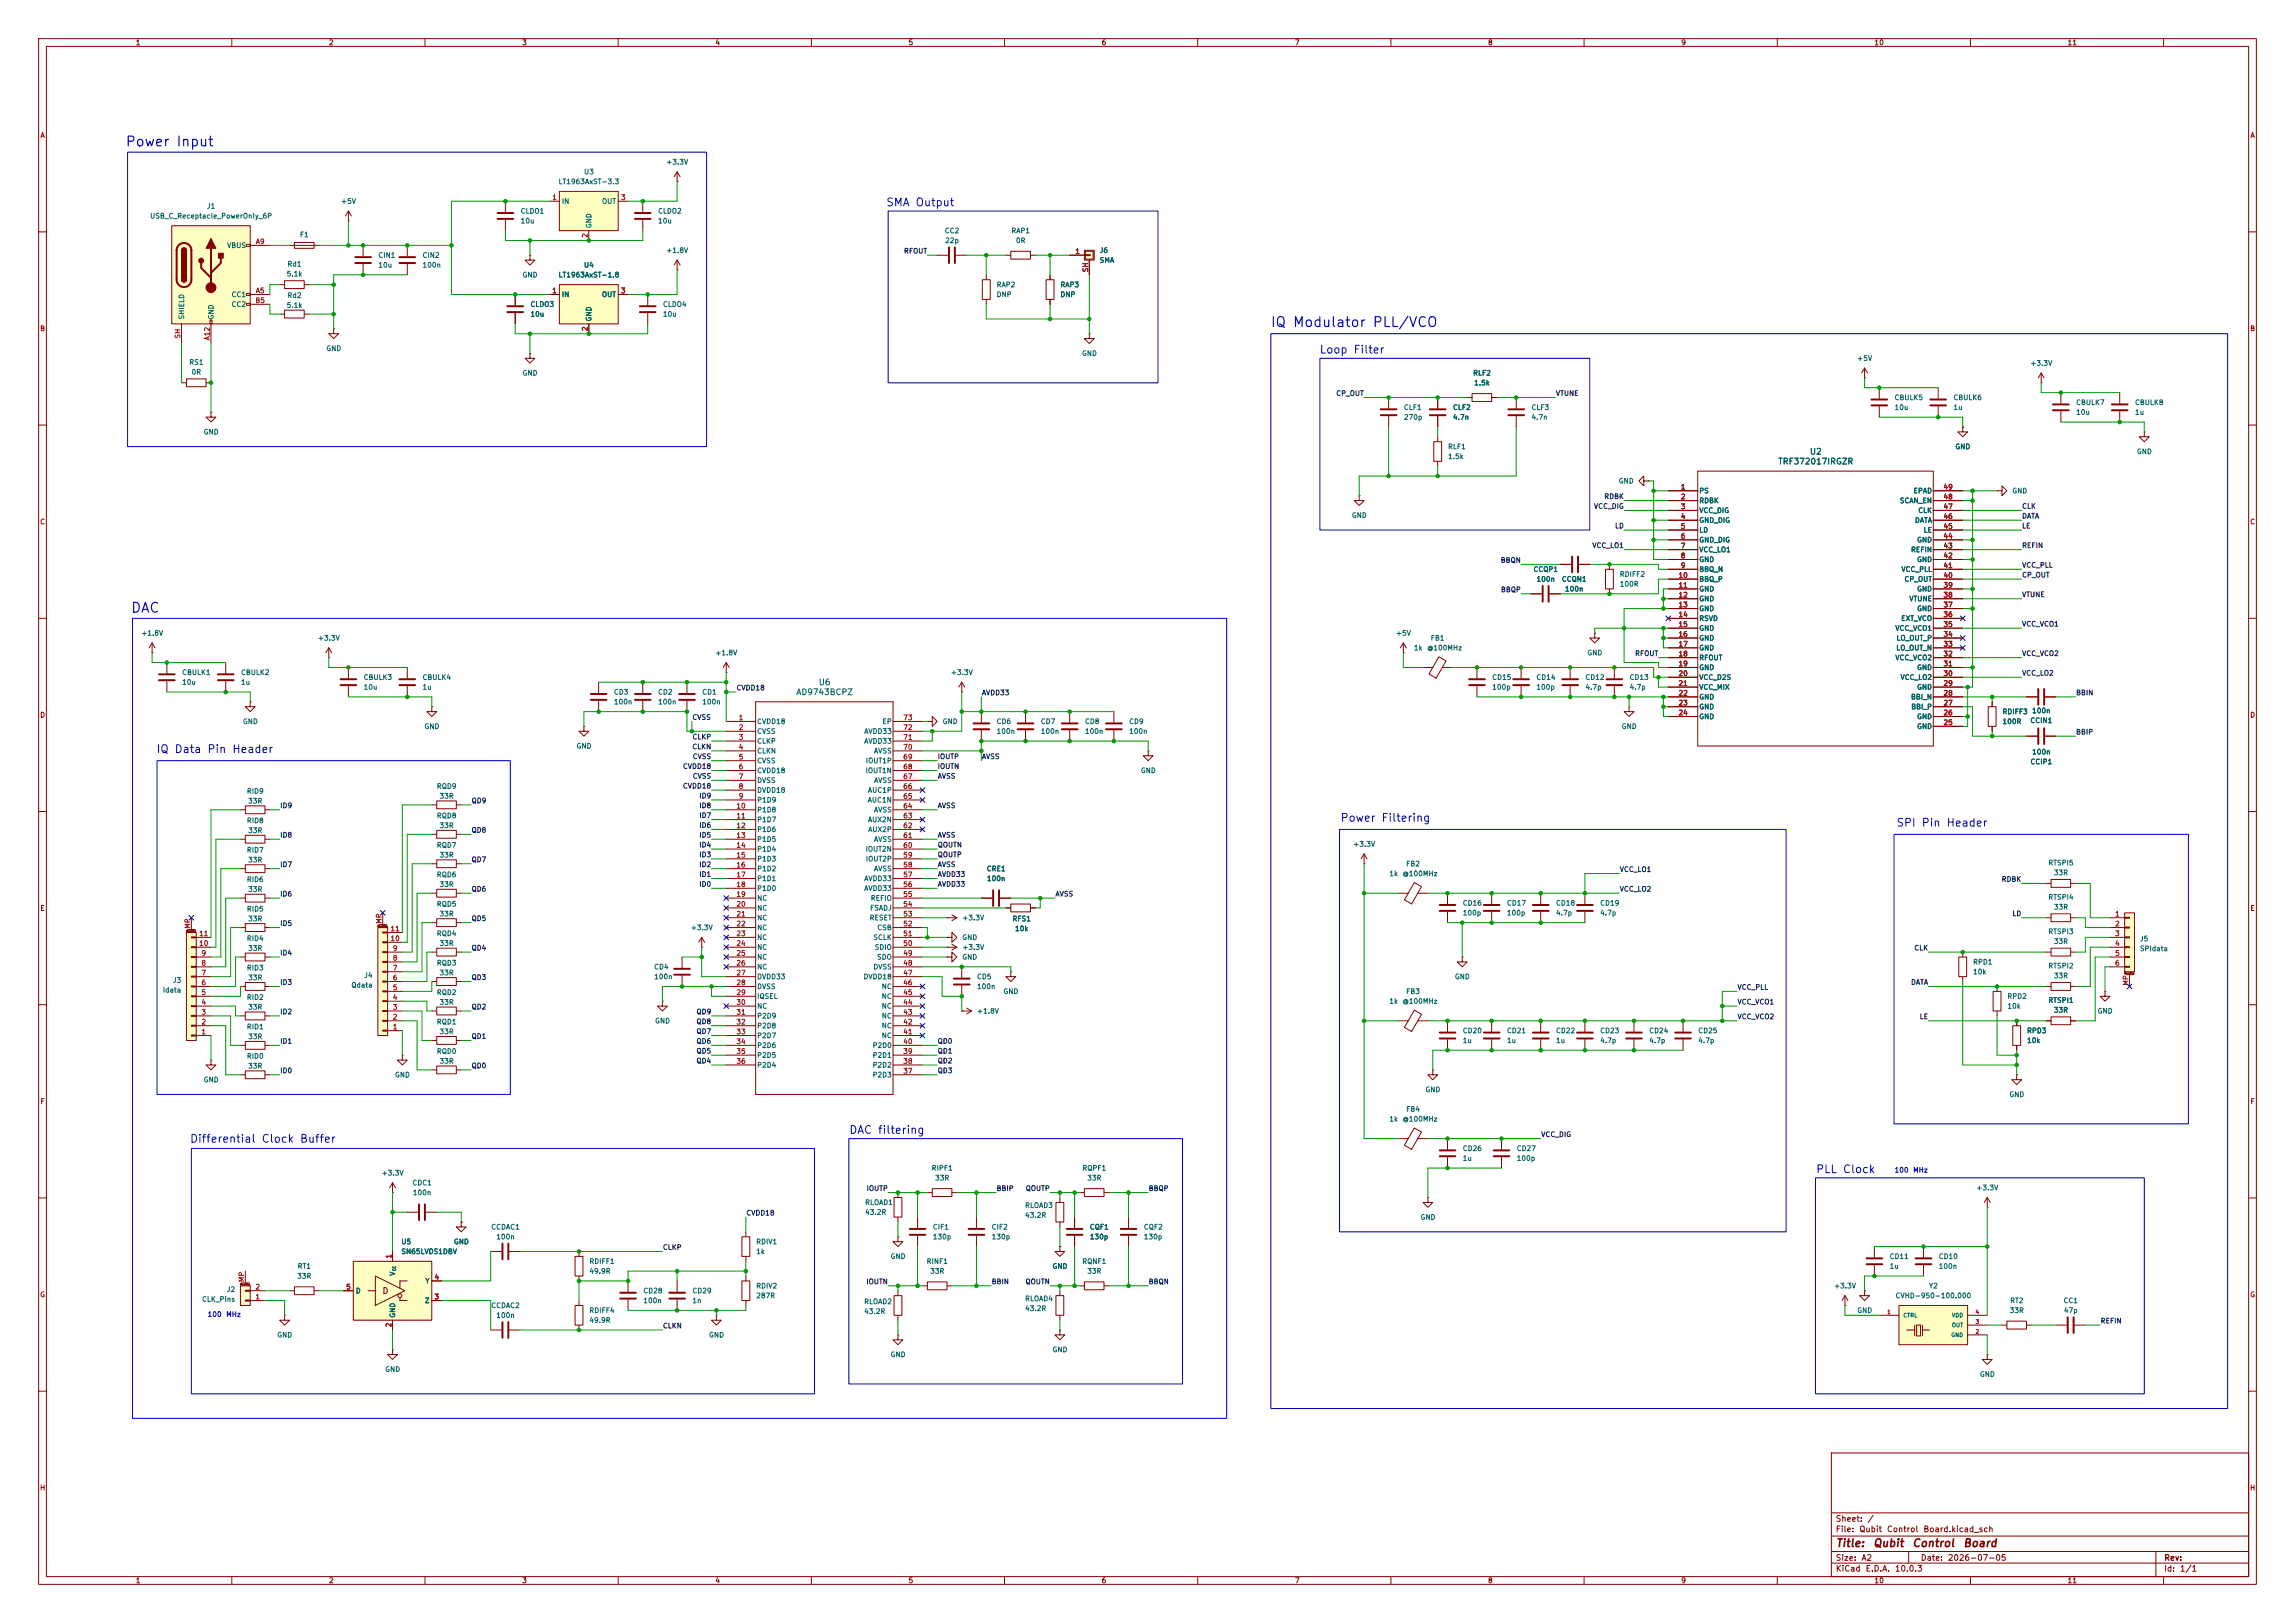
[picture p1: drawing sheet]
<svg xmlns="http://www.w3.org/2000/svg" width="594mm" height="420mm" viewBox="0 0 594 420" stroke-linecap="round" stroke-linejoin="round" font-family="sans-serif">
<defs><g id="words">
<g font-size="2.5" fill="#0000c2">
<text x="32.3" y="38.5">Power Input</text>
<text x="328.7" y="85.3">IQ Modulator PLL/VCO</text>
<text x="33.7" y="159.2">DAC</text>
</g>
<g font-size="2" fill="#0000c2">
<text x="229.2" y="53.9">SMA Output</text>
<text x="341.4" y="92">Loop Filter</text>
<text x="40.3" y="195.4">IQ Data Pin Header</text>
<text x="346.8" y="213.1">Power Filtering</text>
<text x="490.7" y="214.4">SPI Pin Header</text>
<text x="219.7" y="293.9">DAC filtering</text>
<text x="49" y="296.2">Differential Clock Buffer</text>
<text x="469.9" y="304.1">PLL Clock</text>
</g>
<g font-size="2" fill="#840000">
<text x="475" y="400.8">Title:</text>
<text x="484.7" y="400.8">Qubit</text>
<text x="494.8" y="400.8">Control</text>
<text x="508" y="400.8">Board</text>
</g>
<g font-size="1.5" fill="#006464">
<text x="468.3" y="118">U2</text>
<text x="460.1" y="120.5">TRF372017IRGZR</text>
<text x="211.8" y="177.7">U6</text>
<text x="206" y="180.2">AD9743BCPZ</text>
</g>
<g font-size="1.5" fill="#840000">
<text x="98.9" y="335.2">D</text>
<text x="475" y="394.1">Sheet:</text>
<text x="483.2" y="394.1">/</text>
<text x="475" y="396.8">File:</text>
<text x="481.1" y="396.8">Qubit</text>
<text x="488.2" y="396.8">Control</text>
<text x="497.7" y="396.8">Board.kicad_sch</text>
<text x="475" y="407">KiCad</text>
<text x="475" y="404.2">Size:</text>
<text x="481.7" y="404.2">A2</text>
<text x="482.7" y="407">E.D.A.</text>
<text x="490.3" y="407">10.0.3</text>
<text x="497" y="404.2">Date:</text>
<text x="504" y="404.2">2026-07-05</text>
<text x="560" y="404.2">Rev:</text>
<text x="560" y="407">Id:</text>
<text x="564.1" y="407">1/1</text>
</g>
<g font-size="1.3" fill="#840000">
<text x="35" y="12">1</text>
<text x="85" y="12">2</text>
<text x="135" y="12">3</text>
<text x="185" y="12">4</text>
<text x="235" y="12">5</text>
<text x="285" y="12">6</text>
<text x="335" y="12">7</text>
<text x="385" y="12">8</text>
<text x="435" y="12">9</text>
<text x="485" y="12">10</text>
<text x="535" y="12">11</text>
<text x="10.3" y="36">A</text>
<text x="582.3" y="36">A</text>
<text x="10.3" y="86">B</text>
<text x="582.3" y="86">B</text>
<text x="10.3" y="136">C</text>
<text x="582.3" y="136">C</text>
<text x="10.3" y="186">D</text>
<text x="582.3" y="186">D</text>
<text x="10.3" y="236">E</text>
<text x="582.3" y="236">E</text>
<text x="10.3" y="286">F</text>
<text x="582.3" y="286">F</text>
<text x="10.3" y="336">G</text>
<text x="582.3" y="336">G</text>
<text x="10.2" y="386">H</text>
<text x="582.2" y="386">H</text>
<text x="35" y="410">1</text>
<text x="85" y="410">2</text>
<text x="135" y="410">3</text>
<text x="185" y="410">4</text>
<text x="235" y="410">5</text>
<text x="285" y="410">6</text>
<text x="335" y="410">7</text>
<text x="385" y="410">8</text>
<text x="435" y="410">9</text>
<text x="485" y="410">10</text>
<text x="535" y="410">11</text>
</g>
<g font-size="1.3" fill="#006464">
<text x="144.4" y="48">LT1963AxST-3.3</text>
<text x="151" y="45.4">U3</text>
<text x="172.3" y="42.9">+3.3V</text>
<text x="88.1" y="53">+5V</text>
<text x="145.3" y="53">IN</text>
<text x="155.7" y="53">OUT</text>
<text x="38.7" y="56.9">USB_C_Receptacle_PowerOnly_6P</text>
<text x="53.4" y="54.3">J1</text>
<text x="134.6" y="55.6">CLDO1</text>
<text x="134.6" y="58.1">10u</text>
<text x="153.4" y="59.2" transform="rotate(-90 153.4 59.2)">GND</text>
<text x="170.2" y="55.6">CLDO2</text>
<text x="170.2" y="58.1">10u</text>
<text x="58.7" y="64.5">VBUS</text>
<text x="77.5" y="61.7">F1</text>
<text x="172.3" y="65.7">+1.8V</text>
<text x="244.4" y="60.7">CC2</text>
<text x="244.5" y="63.2">22p</text>
<text x="261.6" y="60.7">RAP1</text>
<text x="262.8" y="63.2">0R</text>
<text x="284.5" y="65.7">J6</text>
<text x="74.1" y="71.8">5.1k</text>
<text x="74.3" y="69.3">Rd1</text>
<text x="97.8" y="67">CIN1</text>
<text x="97.8" y="69.6">10u</text>
<text x="109.2" y="69.6">100n</text>
<text x="109.2" y="67">CIN2</text>
<text x="151" y="69.6">U4</text>
<text x="284.5" y="68.3">SMA</text>
<text x="59.8" y="77.2">CC1</text>
<text x="74.3" y="77.4">Rd2</text>
<text x="135.1" y="72.1">GND</text>
<text x="144.4" y="72.1">LT1963AxST-1.8</text>
<text x="145.3" y="77.2">IN</text>
<text x="155.7" y="77.2">OUT</text>
<text x="257.8" y="74.6">RAP2</text>
<text x="257.8" y="77.2">DNP</text>
<text x="274.3" y="74.6">RAP3</text>
<text x="274.3" y="77.2">DNP</text>
<text x="48" y="82.8" transform="rotate(-90 48 82.8)">SHIELD</text>
<text x="55.6" y="82.8" transform="rotate(-90 55.6 82.8)">GND</text>
<text x="59.8" y="79.7">CC2</text>
<text x="74.1" y="80">5.1k</text>
<text x="137.2" y="79.7">CLDO3</text>
<text x="137.2" y="82.3">10u</text>
<text x="153.4" y="83.3" transform="rotate(-90 153.4 83.3)">GND</text>
<text x="171.5" y="79.7">CLDO4</text>
<text x="171.5" y="82.3">10u</text>
<text x="48.9" y="94.7">RS1</text>
<text x="84.3" y="91.1">GND</text>
<text x="279.9" y="92.4">GND</text>
<text x="480.6" y="93.7">+5V</text>
<text x="525.4" y="95">+3.3V</text>
<text x="49.5" y="97.2">0R</text>
<text x="135.1" y="97.5">GND</text>
<text x="381.1" y="97.5">RLF2</text>
<text x="381.4" y="100">1.5k</text>
<text x="363.2" y="106.4">CLF1</text>
<text x="375.9" y="106.4">CLF2</text>
<text x="396.2" y="106.4">CLF3</text>
<text x="490.2" y="103.8">CBULK5</text>
<text x="490.2" y="106.4">10u</text>
<text x="505.5" y="103.8">CBULK6</text>
<text x="505.5" y="106.4">1u</text>
<text x="537.2" y="105.1">CBULK7</text>
<text x="537.2" y="107.7">10u</text>
<text x="552.5" y="105.1">CBULK8</text>
<text x="552.5" y="107.7">1u</text>
<text x="52.6" y="112.7">GND</text>
<text x="363.2" y="108.9">270p</text>
<text x="375.9" y="108.9">4.7n</text>
<text x="396.2" y="108.9">4.7n</text>
<text x="374.7" y="119.1">1.5k</text>
<text x="374.7" y="116.5">RLF1</text>
<text x="506" y="116.5">GND</text>
<text x="553" y="117.8">GND</text>
<text x="418.8" y="125.4">GND</text>
<text x="439.7" y="128">PS</text>
<text x="439.7" y="130.5">RDBK</text>
<text x="491.6" y="130.5">SCAN_EN</text>
<text x="495.1" y="128">EPAD</text>
<text x="520.7" y="128">GND</text>
<text x="349.8" y="134.3">GND</text>
<text x="439.7" y="133.1">VCC_DIG</text>
<text x="439.7" y="135.6">GND_DIG</text>
<text x="495.5" y="135.6">DATA</text>
<text x="496.4" y="133.1">CLK</text>
<text x="439.7" y="138.1">LD</text>
<text x="439.7" y="140.7">GND_DIG</text>
<text x="439.7" y="143.2">VCC_LO1</text>
<text x="494.5" y="143.2">REFIN</text>
<text x="496.1" y="140.7">GND</text>
<text x="497.7" y="138.1">LE</text>
<text x="396.8" y="148.3">CCQP1</text>
<text x="419.1" y="149.6">RDIFF2</text>
<text x="439.7" y="145.8">GND</text>
<text x="439.7" y="148.3">BBQ_N</text>
<text x="492" y="148.3">VCC_PLL</text>
<text x="496.1" y="145.8">GND</text>
<text x="397.6" y="150.8">100n</text>
<text x="404.1" y="150.8">CCQN1</text>
<text x="404.9" y="153.4">100n</text>
<text x="419.1" y="152.1">100R</text>
<text x="439.7" y="150.8">BBQ_P</text>
<text x="439.7" y="153.4">GND</text>
<text x="439.7" y="155.9">GND</text>
<text x="492.8" y="150.8">CP_OUT</text>
<text x="494.1" y="155.9">VTUNE</text>
<text x="496.1" y="153.4">GND</text>
<text x="439.7" y="158.5">GND</text>
<text x="439.7" y="161">RSVD</text>
<text x="491.9" y="161">EXT_VCO</text>
<text x="496.1" y="158.5">GND</text>
<text x="36.4" y="164.8">+1.8V</text>
<text x="82.1" y="166.1">+3.3V</text>
<text x="361.2" y="164.8">+5V</text>
<text x="370.2" y="166.1">FB1</text>
<text x="439.7" y="163.5">GND</text>
<text x="439.7" y="166.1">GND</text>
<text x="490.4" y="163.5">VCC_VCO1</text>
<text x="490.7" y="166.1">LO_OUT_P</text>
<text x="185" y="169.9">+1.8V</text>
<text x="365.8" y="168.6">1k</text>
<text x="369.2" y="168.6">@100MHz</text>
<text x="410.7" y="169.9">GND</text>
<text x="439.7" y="168.6">GND</text>
<text x="439.7" y="171.2">RFOUT</text>
<text x="439.7" y="173.7">GND</text>
<text x="490.4" y="171.2">VCC_VCO2</text>
<text x="490.7" y="168.6">LO_OUT_N</text>
<text x="496.1" y="173.7">GND</text>
<text x="47" y="175">CBULK1</text>
<text x="47" y="177.5">10u</text>
<text x="62.2" y="175">CBULK2</text>
<text x="62.2" y="177.5">1u</text>
<text x="94" y="176.2">CBULK3</text>
<text x="94" y="178.8">10u</text>
<text x="109.2" y="176.2">CBULK4</text>
<text x="109.2" y="178.8">1u</text>
<text x="246" y="175">+3.3V</text>
<text x="386.1" y="178.8">100p</text>
<text x="386.1" y="176.2">CD15</text>
<text x="397.5" y="178.8">100p</text>
<text x="397.5" y="176.2">CD14</text>
<text x="410.2" y="176.2">CD12</text>
<text x="410.2" y="178.8">4.7p</text>
<text x="421.6" y="176.2">CD13</text>
<text x="421.6" y="178.8">4.7p</text>
<text x="439.7" y="176.2">VCC_D2S</text>
<text x="439.7" y="178.8">VCC_MIX</text>
<text x="491.8" y="176.2">VCC_LO2</text>
<text x="496.1" y="178.8">GND</text>
<text x="158.8" y="180">CD3</text>
<text x="158.8" y="182.6">100n</text>
<text x="170.2" y="180">CD2</text>
<text x="170.2" y="182.6">100n</text>
<text x="181.6" y="180">CD1</text>
<text x="181.6" y="182.6">100n</text>
<text x="439.7" y="181.3">GND</text>
<text x="439.7" y="183.9">GND</text>
<text x="494.5" y="181.3">BBI_N</text>
<text x="494.5" y="183.9">BBI_P</text>
<text x="518.2" y="185.1">RDIFF3</text>
<text x="525.8" y="184.9">100n</text>
<text x="62.7" y="187.7">GND</text>
<text x="109.7" y="188.9">GND</text>
<text x="195.8" y="187.7">CVDD18</text>
<text x="195.8" y="190.2">CVSS</text>
<text x="223.5" y="190.2">AVDD33</text>
<text x="228.3" y="187.7">EP</text>
<text x="243.8" y="187.7">GND</text>
<text x="257.8" y="187.7">CD6</text>
<text x="257.8" y="190.2">100n</text>
<text x="269.2" y="187.7">CD7</text>
<text x="269.2" y="190.2">100n</text>
<text x="280.7" y="187.7">CD8</text>
<text x="280.7" y="190.2">100n</text>
<text x="292.1" y="187.7">CD9</text>
<text x="292.1" y="190.2">100n</text>
<text x="419.6" y="188.9">GND</text>
<text x="439.7" y="186.4">GND</text>
<text x="496.1" y="188.9">GND</text>
<text x="496.1" y="186.4">GND</text>
<text x="518.2" y="187.7">100R</text>
<text x="525.4" y="187.4">CCIN1</text>
<text x="149.1" y="194">GND</text>
<text x="195.8" y="192.7">CLKP</text>
<text x="195.8" y="195.3">CLKN</text>
<text x="195.8" y="197.8">CVSS</text>
<text x="223.5" y="192.7">AVDD33</text>
<text x="224" y="197.8">IOUT1P</text>
<text x="226.1" y="195.3">AVSS</text>
<text x="525.8" y="195.5">100n</text>
<text x="195.8" y="200.4">CVDD18</text>
<text x="195.8" y="202.9">DVSS</text>
<text x="223.9" y="200.4">IOUT1N</text>
<text x="226.1" y="202.9">AVSS</text>
<text x="295.1" y="200.4">GND</text>
<text x="525.4" y="198.1">CCIP1</text>
<text x="63.8" y="205.7">RID9</text>
<text x="64.1" y="208.2">33R</text>
<text x="112.9" y="204.4">RQD9</text>
<text x="113.6" y="207">33R</text>
<text x="195.8" y="205.4">DVDD18</text>
<text x="195.8" y="208">P1D9</text>
<text x="224.5" y="208">AUC1N</text>
<text x="224.5" y="205.4">AUC1P</text>
<text x="63.8" y="213.3">RID8</text>
<text x="64.1" y="215.9">33R</text>
<text x="112.9" y="212">RQD8</text>
<text x="113.6" y="214.6">33R</text>
<text x="195.8" y="210.5">P1D8</text>
<text x="195.8" y="213.1">P1D7</text>
<text x="195.8" y="215.6">P1D6</text>
<text x="224.5" y="213.1">AUX2N</text>
<text x="224.6" y="215.6">AUX2P</text>
<text x="226.1" y="210.5">AVSS</text>
<text x="63.8" y="220.9">RID7</text>
<text x="112.9" y="219.7">RQD7</text>
<text x="195.8" y="218.1">P1D5</text>
<text x="195.8" y="220.7">P1D4</text>
<text x="223.9" y="220.7">IOUT2N</text>
<text x="226.1" y="218.1">AVSS</text>
<text x="350.1" y="219.4">+3.3V</text>
<text x="64.1" y="223.5">33R</text>
<text x="112.9" y="227.3">RQD6</text>
<text x="113.6" y="222.2">33R</text>
<text x="195.8" y="223.2">P1D3</text>
<text x="195.8" y="225.8">P1D2</text>
<text x="224" y="223.2">IOUT2P</text>
<text x="226.1" y="225.8">AVSS</text>
<text x="255.3" y="225.8">CRE1</text>
<text x="359.5" y="227">1k</text>
<text x="362.9" y="227">@100MHz</text>
<text x="363.8" y="224.5">FB2</text>
<text x="530" y="224.2">RTSPI5</text>
<text x="531.5" y="226.8">33R</text>
<text x="63.8" y="228.6">RID6</text>
<text x="64.1" y="231.1">33R</text>
<text x="113.6" y="229.8">33R</text>
<text x="195.8" y="228.3">P1D1</text>
<text x="195.8" y="230.8">P1D0</text>
<text x="195.8" y="233.4">NC</text>
<text x="223.5" y="230.8">AVDD33</text>
<text x="223.5" y="228.3">AVDD33</text>
<text x="225.2" y="233.4">REFIO</text>
<text x="255.3" y="228.3">100n</text>
<text x="530" y="233.1">RTSPI4</text>
<text x="63.8" y="236.2">RID5</text>
<text x="64.1" y="238.7">33R</text>
<text x="112.9" y="234.9">RQD5</text>
<text x="113.6" y="237.4">33R</text>
<text x="195.8" y="235.9">NC</text>
<text x="195.8" y="238.5">NC</text>
<text x="224.9" y="238.5">RESET</text>
<text x="225.1" y="235.9">FSADJ</text>
<text x="248.9" y="238.5">+3.3V</text>
<text x="261.9" y="238.7">RFS1</text>
<text x="378.5" y="237.2">100p</text>
<text x="378.5" y="234.7">CD16</text>
<text x="389.9" y="237.2">100p</text>
<text x="389.9" y="234.7">CD17</text>
<text x="402.6" y="234.7">CD18</text>
<text x="402.6" y="237.2">4.7p</text>
<text x="414" y="234.7">CD19</text>
<text x="414" y="237.2">4.7p</text>
<text x="531.5" y="235.7">33R</text>
<text x="63.8" y="243.8">RID4</text>
<text x="112.9" y="242.5">RQD4</text>
<text x="113.6" y="245.1">33R</text>
<text x="178.7" y="241">+3.3V</text>
<text x="195.8" y="241">NC</text>
<text x="195.8" y="243.5">NC</text>
<text x="225.9" y="243.5">SCLK</text>
<text x="226.9" y="241">CSB</text>
<text x="248.9" y="243.5">GND</text>
<text x="262.6" y="241.3">10k</text>
<text x="530" y="242">RTSPI3</text>
<text x="531.5" y="244.6">33R</text>
<text x="553.7" y="243.9">J5</text>
<text x="63.8" y="251.4">RID3</text>
<text x="64.1" y="246.3">33R</text>
<text x="112.9" y="250.1">RQD3</text>
<text x="169.2" y="251.2">CD4</text>
<text x="195.8" y="246.1">NC</text>
<text x="195.8" y="248.6">NC</text>
<text x="195.8" y="251.2">NC</text>
<text x="225.9" y="251.2">DVSS</text>
<text x="226.3" y="246.1">SDIO</text>
<text x="226.9" y="248.6">SDO</text>
<text x="248.9" y="248.6">GND</text>
<text x="248.9" y="246.1">+3.3V</text>
<text x="510.5" y="249.9">RPD1</text>
<text x="530" y="250.9">RTSPI2</text>
<text x="553.7" y="246.4">SPIdata</text>
<text x="42" y="257.2">Idata</text>
<text x="44.6" y="254.6">J3</text>
<text x="64.1" y="254">33R</text>
<text x="90.8" y="255.9">Qdata</text>
<text x="94.1" y="253.3">J4</text>
<text x="112.9" y="257.8">RQD2</text>
<text x="113.6" y="252.7">33R</text>
<text x="169.2" y="253.7">100n</text>
<text x="195.8" y="253.7">DVDD33</text>
<text x="195.8" y="256.2">DVSS</text>
<text x="223.4" y="253.7">DVDD18</text>
<text x="228.1" y="256.2">NC</text>
<text x="252.7" y="253.7">CD5</text>
<text x="252.7" y="256.2">100n</text>
<text x="259.6" y="257.5">GND</text>
<text x="363.8" y="257.5">FB3</text>
<text x="376.4" y="253.7">GND</text>
<text x="510.5" y="252.4">10k</text>
<text x="531.5" y="253.4">33R</text>
<text x="63.8" y="259">RID2</text>
<text x="64.1" y="261.6">33R</text>
<text x="113.6" y="260.3">33R</text>
<text x="195.8" y="258.8">IQSEL</text>
<text x="195.8" y="261.3">NC</text>
<text x="195.8" y="263.9">P2D9</text>
<text x="228.1" y="263.9">NC</text>
<text x="228.1" y="261.3">NC</text>
<text x="228.1" y="258.8">NC</text>
<text x="252.7" y="262.6">+1.8V</text>
<text x="359.5" y="260.1">1k</text>
<text x="362.9" y="260.1">@100MHz</text>
<text x="519.4" y="258.8">RPD2</text>
<text x="519.4" y="261.3">10k</text>
<text x="530" y="259.8">RTSPI1</text>
<text x="531.5" y="262.3">33R</text>
<text x="542.8" y="262.6">GND</text>
<text x="63.8" y="266.7">RID1</text>
<text x="64.1" y="269.2">33R</text>
<text x="112.9" y="265.4">RQD1</text>
<text x="113.6" y="267.9">33R</text>
<text x="169.4" y="265.1">GND</text>
<text x="195.8" y="266.4">P2D8</text>
<text x="195.8" y="268.9">P2D7</text>
<text x="228.1" y="268.9">NC</text>
<text x="228.1" y="266.4">NC</text>
<text x="378.5" y="267.7">CD20</text>
<text x="389.9" y="267.7">CD21</text>
<text x="402.6" y="267.7">CD22</text>
<text x="414" y="267.7">CD23</text>
<text x="426.7" y="267.7">CD24</text>
<text x="439.4" y="267.7">CD25</text>
<text x="524.5" y="267.7">RPD3</text>
<text x="63.8" y="274.3">RID0</text>
<text x="112.9" y="273">RQD0</text>
<text x="113.6" y="275.5">33R</text>
<text x="195.8" y="271.5">P2D6</text>
<text x="195.8" y="274">P2D5</text>
<text x="225.7" y="274">P2D1</text>
<text x="225.7" y="271.5">P2D0</text>
<text x="378.5" y="270.2">1u</text>
<text x="389.9" y="270.2">1u</text>
<text x="402.6" y="270.2">1u</text>
<text x="414" y="270.2">4.7p</text>
<text x="426.7" y="270.2">4.7p</text>
<text x="439.4" y="270.2">4.7p</text>
<text x="524.5" y="270.2">10k</text>
<text x="52.6" y="280.4">GND</text>
<text x="64.1" y="276.8">33R</text>
<text x="102.1" y="279.1">GND</text>
<text x="195.8" y="276.6">P2D4</text>
<text x="225.7" y="279.1">P2D3</text>
<text x="225.7" y="276.6">P2D2</text>
<text x="363.8" y="288">FB4</text>
<text x="368.8" y="282.9">GND</text>
<text x="519.9" y="284.2">GND</text>
<text x="359.5" y="290.5">1k</text>
<text x="362.9" y="290.5">@100MHz</text>
<text x="378.5" y="298.2">CD26</text>
<text x="392.4" y="298.2">CD27</text>
<text x="98.7" y="304.5">+3.3V</text>
<text x="241" y="303.2">RIPF1</text>
<text x="241.9" y="305.8">33R</text>
<text x="280" y="303.2">RQPF1</text>
<text x="281.3" y="305.8">33R</text>
<text x="378.5" y="300.7">1u</text>
<text x="392.4" y="300.7">100p</text>
<text x="106.6" y="307">CDC1</text>
<text x="106.7" y="309.6">100n</text>
<text x="511.4" y="308.3">+3.3V</text>
<text x="223.8" y="312.1">RLOAD1</text>
<text x="223.8" y="314.7">43.2R</text>
<text x="265.2" y="312.9">RLOAD3</text>
<text x="265.2" y="315.4">43.2R</text>
<text x="367.5" y="315.9">GND</text>
<text x="103.8" y="322.3">U5</text>
<text x="117.3" y="322.3">GND</text>
<text x="127" y="318.5">CCDAC1</text>
<text x="128.3" y="321">100n</text>
<text x="195.6" y="322.3">RDIV1</text>
<text x="241.3" y="318.5">CIF1</text>
<text x="241.3" y="321">130p</text>
<text x="256.5" y="318.5">CIF2</text>
<text x="256.5" y="321">130p</text>
<text x="281.9" y="321">130p</text>
<text x="281.9" y="318.5">CQF1</text>
<text x="295.9" y="321">130p</text>
<text x="295.9" y="318.5">CQF2</text>
<text x="76.9" y="328.6">RT1</text>
<text x="103.8" y="324.8">SN65LVDS1DBV</text>
<text x="152.4" y="327.4">RDIFF1</text>
<text x="152.4" y="329.9">49.9R</text>
<text x="195.6" y="324.8">1k</text>
<text x="230.4" y="326.1">GND</text>
<text x="239.7" y="327.4">RINF1</text>
<text x="240.6" y="329.9">33R</text>
<text x="272.3" y="328.6">GND</text>
<text x="280" y="327.4">RQNF1</text>
<text x="281.3" y="329.9">33R</text>
<text x="489" y="328.6">1u</text>
<text x="489" y="326.1">CD11</text>
<text x="501.7" y="328.6">100n</text>
<text x="501.7" y="326.1">CD10</text>
<text x="58.6" y="334.6">J2</text>
<text x="76.8" y="331.2">33R</text>
<text x="91.9" y="335">D</text>
<text x="102.6" y="330.3" transform="rotate(-90 102.6 330.3)">V</text>
<text x="110" y="332.4">Y</text>
<text x="166.4" y="335">CD28</text>
<text x="179.1" y="335">CD29</text>
<text x="195.6" y="333.7">RDIV2</text>
<text x="474.6" y="333.7">+3.3V</text>
<text x="499.1" y="333.7">Y2</text>
<text x="52.2" y="337.2">CLK_Pins</text>
<text x="102.6" y="341.1" transform="rotate(-90 102.6 341.1)">GND</text>
<text x="109.8" y="337.5">Z</text>
<text x="127" y="338.8">CCDAC2</text>
<text x="128.3" y="341.3">100n</text>
<text x="152.4" y="340.1">RDIFF4</text>
<text x="166.4" y="337.5">100n</text>
<text x="179.1" y="337.5">1n</text>
<text x="195.6" y="336.3">287R</text>
<text x="223.5" y="337.8">RLOAD2</text>
<text x="223.5" y="340.3">43.2R</text>
<text x="265.2" y="337">RLOAD4</text>
<text x="265.2" y="339.6">43.2R</text>
<text x="480.6" y="340.1">GND</text>
<text x="490.5" y="336.3">CVHD-950-100.000</text>
<text x="520" y="340.1">33R</text>
<text x="520.1" y="337.5">RT2</text>
<text x="534" y="337.5">CC1</text>
<text x="534.1" y="340.1">47p</text>
<text x="71.6" y="346.4">GND</text>
<text x="152.4" y="342.6">49.9R</text>
<text x="183.4" y="346.4">GND</text>
<text x="230.4" y="351.5">GND</text>
<text x="272.3" y="350.2">GND</text>
<text x="99.6" y="355.3">GND</text>
<text x="512.3" y="356.6">GND</text>
</g>
<g font-size="1.3" fill="#a90000">
<text x="142.8" y="52">1</text>
<text x="160.6" y="52">3</text>
<text x="66.1" y="63.5">A9</text>
<text x="152.4" y="61.7" transform="rotate(-90 152.4 61.7)">2</text>
<text x="278.2" y="66">1</text>
<text x="281.9" y="70.6" transform="rotate(-90 281.9 70.6)">SH</text>
<text x="66.1" y="76.2">A5</text>
<text x="142.8" y="76.2">1</text>
<text x="160.6" y="76.2">3</text>
<text x="66" y="78.7">B5</text>
<text x="47" y="87.7" transform="rotate(-90 47 87.7)">SH</text>
<text x="54.6" y="88.2" transform="rotate(-90 54.6 88.2)">A12</text>
<text x="152.4" y="85.8" transform="rotate(-90 152.4 85.8)">2</text>
<text x="434.9" y="127">1</text>
<text x="434.9" y="129.5">2</text>
<text x="502.9" y="129.5">48</text>
<text x="502.9" y="127">49</text>
<text x="434.9" y="132.1">3</text>
<text x="434.9" y="134.6">4</text>
<text x="434.9" y="137.1">5</text>
<text x="502.9" y="137.1">45</text>
<text x="502.9" y="134.6">46</text>
<text x="502.9" y="132.1">47</text>
<text x="434.9" y="139.7">6</text>
<text x="434.9" y="142.2">7</text>
<text x="502.9" y="142.2">43</text>
<text x="502.9" y="139.7">44</text>
<text x="434.3" y="149.8">10</text>
<text x="434.9" y="144.8">8</text>
<text x="434.9" y="147.3">9</text>
<text x="502.9" y="149.8">40</text>
<text x="502.9" y="147.3">41</text>
<text x="502.9" y="144.8">42</text>
<text x="434.3" y="152.4">11</text>
<text x="434.3" y="154.9">12</text>
<text x="502.9" y="154.9">38</text>
<text x="502.9" y="152.4">39</text>
<text x="434.3" y="157.5">13</text>
<text x="434.3" y="160">14</text>
<text x="502.9" y="160">36</text>
<text x="502.9" y="157.5">37</text>
<text x="434.3" y="162.5">15</text>
<text x="434.3" y="165.1">16</text>
<text x="434.3" y="167.6">17</text>
<text x="502.9" y="167.6">33</text>
<text x="502.9" y="165.1">34</text>
<text x="502.9" y="162.5">35</text>
<text x="434.3" y="170.2">18</text>
<text x="434.3" y="172.7">19</text>
<text x="502.9" y="172.7">31</text>
<text x="502.9" y="170.2">32</text>
<text x="434.3" y="175.2">20</text>
<text x="434.3" y="177.8">21</text>
<text x="502.9" y="177.8">29</text>
<text x="502.9" y="175.2">30</text>
<text x="434.3" y="180.3">22</text>
<text x="434.3" y="182.9">23</text>
<text x="434.3" y="185.4">24</text>
<text x="502.9" y="185.4">26</text>
<text x="502.9" y="182.9">27</text>
<text x="502.9" y="180.3">28</text>
<text x="191.1" y="186.7">1</text>
<text x="191.1" y="189.2">2</text>
<text x="191.1" y="191.7">3</text>
<text x="233.6" y="191.7">71</text>
<text x="233.6" y="189.2">72</text>
<text x="233.6" y="186.7">73</text>
<text x="502.9" y="187.9">25</text>
<text x="191.1" y="194.3">4</text>
<text x="191.1" y="196.8">5</text>
<text x="233.6" y="196.8">69</text>
<text x="233.6" y="194.3">70</text>
<text x="191.1" y="199.4">6</text>
<text x="191.1" y="201.9">7</text>
<text x="233.6" y="201.9">67</text>
<text x="233.6" y="199.4">68</text>
<text x="190.5" y="209.5">10</text>
<text x="191.1" y="204.4">8</text>
<text x="191.1" y="207">9</text>
<text x="233.6" y="209.5">64</text>
<text x="233.6" y="207">65</text>
<text x="233.6" y="204.4">66</text>
<text x="190.5" y="212.1">11</text>
<text x="190.5" y="214.6">12</text>
<text x="233.6" y="214.6">62</text>
<text x="233.6" y="212.1">63</text>
<text x="190.5" y="217.1">13</text>
<text x="190.5" y="219.7">14</text>
<text x="233.6" y="219.7">60</text>
<text x="233.6" y="217.1">61</text>
<text x="190.5" y="222.2">15</text>
<text x="190.5" y="224.8">16</text>
<text x="190.5" y="227.3">17</text>
<text x="233.6" y="227.3">57</text>
<text x="233.6" y="224.8">58</text>
<text x="233.6" y="222.2">59</text>
<text x="190.5" y="229.8">18</text>
<text x="190.5" y="232.4">19</text>
<text x="233.6" y="232.4">55</text>
<text x="233.6" y="229.8">56</text>
<text x="99" y="239.2" transform="rotate(-90 99 239.2)">MP</text>
<text x="190.5" y="234.9">20</text>
<text x="190.5" y="237.5">21</text>
<text x="233.6" y="237.5">53</text>
<text x="233.6" y="234.9">54</text>
<text x="547.3" y="237.5">1</text>
<text x="49.5" y="240.5" transform="rotate(-90 49.5 240.5)">MP</text>
<text x="51.4" y="245.1">10</text>
<text x="51.4" y="242.5">11</text>
<text x="100.9" y="243.8">10</text>
<text x="100.9" y="241.3">11</text>
<text x="190.5" y="240">22</text>
<text x="190.5" y="242.5">23</text>
<text x="190.5" y="245.1">24</text>
<text x="233.6" y="245.1">50</text>
<text x="233.6" y="242.5">51</text>
<text x="233.6" y="240">52</text>
<text x="547.3" y="240">2</text>
<text x="547.3" y="242.5">3</text>
<text x="547.3" y="245.1">4</text>
<text x="52" y="250.2">8</text>
<text x="52" y="247.6">9</text>
<text x="101.5" y="251.4">7</text>
<text x="101.5" y="248.9">8</text>
<text x="101.5" y="246.4">9</text>
<text x="190.5" y="247.6">25</text>
<text x="190.5" y="250.2">26</text>
<text x="233.6" y="250.2">48</text>
<text x="233.6" y="247.6">49</text>
<text x="547.3" y="247.6">5</text>
<text x="547.3" y="250.2">6</text>
<text x="52" y="257.8">5</text>
<text x="52" y="255.2">6</text>
<text x="52" y="252.7">7</text>
<text x="101.5" y="256.5">5</text>
<text x="101.5" y="254">6</text>
<text x="190.5" y="252.7">27</text>
<text x="190.5" y="255.2">28</text>
<text x="190.5" y="257.8">29</text>
<text x="233.6" y="257.8">45</text>
<text x="233.6" y="255.2">46</text>
<text x="233.6" y="252.7">47</text>
<text x="551.2" y="255.2" transform="rotate(-90 551.2 255.2)">MP</text>
<text x="52" y="262.9">3</text>
<text x="52" y="260.3">4</text>
<text x="101.5" y="261.6">3</text>
<text x="101.5" y="259.1">4</text>
<text x="190.5" y="260.3">30</text>
<text x="190.5" y="262.9">31</text>
<text x="233.6" y="262.9">43</text>
<text x="233.6" y="260.3">44</text>
<text x="52" y="267.9">1</text>
<text x="52" y="265.4">2</text>
<text x="101.5" y="266.7">1</text>
<text x="101.5" y="264.1">2</text>
<text x="190.5" y="265.4">32</text>
<text x="190.5" y="267.9">33</text>
<text x="233.6" y="267.9">41</text>
<text x="233.6" y="265.4">42</text>
<text x="190.5" y="270.5">34</text>
<text x="190.5" y="273">35</text>
<text x="190.5" y="275.6">36</text>
<text x="233.6" y="275.6">38</text>
<text x="233.6" y="273">39</text>
<text x="233.6" y="270.5">40</text>
<text x="233.6" y="278.1">37</text>
<text x="101.6" y="325.8" transform="rotate(-90 101.6 325.8)">1</text>
<text x="63.5" y="331.9" transform="rotate(-90 63.5 331.9)">MP</text>
<text x="66" y="334">2</text>
<text x="89.5" y="334">5</text>
<text x="112.3" y="331.4">4</text>
<text x="66" y="336.5">1</text>
<text x="112.3" y="336.5">3</text>
<text x="101.6" y="343.6" transform="rotate(-90 101.6 343.6)">2</text>
</g>
<g font-size="1.3" fill="#0f0f0f">
<text x="233.8" y="65.9">RFOUT</text>
<text x="345.7" y="102.7">CP_OUT</text>
<text x="402.6" y="102.7">VTUNE</text>
<text x="412.4" y="132">VCC_DIG</text>
<text x="415.1" y="129.4">RDBK</text>
<text x="523.2" y="132">CLK</text>
<text x="417.9" y="137">LD</text>
<text x="523.2" y="137">LE</text>
<text x="523.2" y="134.5">DATA</text>
<text x="412" y="142.1">VCC_LO1</text>
<text x="523.2" y="142.1">REFIN</text>
<text x="388.3" y="145.9">BBQN</text>
<text x="523.2" y="149.7">CP_OUT</text>
<text x="523.2" y="147.2">VCC_PLL</text>
<text x="388.4" y="153.5">BBQP</text>
<text x="523.2" y="154.8">VTUNE</text>
<text x="523.2" y="162.4">VCC_VCO1</text>
<text x="423.1" y="170.1">RFOUT</text>
<text x="523.2" y="170.1">VCC_VCO2</text>
<text x="190.5" y="178.9">CVDD18</text>
<text x="523.2" y="175.1">VCC_LO2</text>
<text x="254" y="180.2">AVDD33</text>
<text x="537.2" y="180.2">BBIN</text>
<text x="179.1" y="186.6">CVSS</text>
<text x="179.1" y="191.6">CLKP</text>
<text x="537.2" y="190.4">BBIP</text>
<text x="179" y="194.2">CLKN</text>
<text x="179.2" y="196.7">CVSS</text>
<text x="242.6" y="196.7">IOUTP</text>
<text x="254" y="196.7">AVSS</text>
<text x="176.6" y="199.3">CVDD18</text>
<text x="179.2" y="201.8">CVSS</text>
<text x="242.6" y="201.8">AVSS</text>
<text x="242.6" y="199.3">IOUTN</text>
<text x="72.4" y="209.4">ID9</text>
<text x="121.9" y="208.2">QD9</text>
<text x="176.6" y="204.3">CVDD18</text>
<text x="180.9" y="206.9">ID9</text>
<text x="180.9" y="209.4">ID8</text>
<text x="242.6" y="209.4">AVSS</text>
<text x="121.9" y="215.8">QD8</text>
<text x="180.9" y="214.5">ID6</text>
<text x="180.9" y="212">ID7</text>
<text x="72.4" y="217">ID8</text>
<text x="180.9" y="217">ID5</text>
<text x="180.9" y="219.6">ID4</text>
<text x="242.6" y="219.6">QOUTN</text>
<text x="242.6" y="217">AVSS</text>
<text x="72.4" y="224.7">ID7</text>
<text x="121.9" y="223.4">QD7</text>
<text x="180.9" y="222.1">ID3</text>
<text x="180.9" y="227.2">ID1</text>
<text x="180.9" y="224.7">ID2</text>
<text x="242.6" y="227.2">AVDD33</text>
<text x="242.6" y="222.1">QOUTP</text>
<text x="242.6" y="224.7">AVSS</text>
<text x="419.1" y="225.9">VCC_LO1</text>
<text x="72.4" y="232.3">ID6</text>
<text x="121.9" y="231">QD6</text>
<text x="180.9" y="229.7">ID0</text>
<text x="242.6" y="229.7">AVDD33</text>
<text x="273" y="232.3">AVSS</text>
<text x="419.1" y="231">VCC_LO2</text>
<text x="518" y="228.5">RDBK</text>
<text x="72.4" y="239.9">ID5</text>
<text x="121.9" y="238.6">QD5</text>
<text x="520.7" y="237.4">LD</text>
<text x="72.4" y="247.5">ID4</text>
<text x="121.9" y="246.3">QD4</text>
<text x="495.3" y="246.3">CLK</text>
<text x="72.4" y="255.1">ID3</text>
<text x="121.9" y="253.9">QD3</text>
<text x="449.6" y="256.4">VCC_PLL</text>
<text x="494.5" y="255.1">DATA</text>
<text x="72.4" y="262.8">ID2</text>
<text x="121.9" y="261.5">QD2</text>
<text x="180.1" y="262.8">QD9</text>
<text x="449.6" y="260.2">VCC_VCO1</text>
<text x="121.9" y="269.1">QD1</text>
<text x="180.1" y="267.8">QD7</text>
<text x="180.1" y="265.3">QD8</text>
<text x="449.6" y="264">VCC_VCO2</text>
<text x="496.7" y="264">LE</text>
<text x="72.4" y="270.4">ID1</text>
<text x="180.1" y="275.5">QD4</text>
<text x="180.1" y="270.4">QD6</text>
<text x="180.1" y="272.9">QD5</text>
<text x="242.6" y="272.9">QD1</text>
<text x="242.6" y="270.4">QD0</text>
<text x="242.6" y="275.5">QD2</text>
<text x="72.4" y="278">ID0</text>
<text x="121.9" y="276.7">QD0</text>
<text x="242.6" y="278">QD3</text>
<text x="398.8" y="294.5">VCC_DIG</text>
<text x="224.2" y="308.5">IOUTP</text>
<text x="257.8" y="308.5">BBIP</text>
<text x="265.3" y="308.5">QOUTP</text>
<text x="297.2" y="308.5">BBQP</text>
<text x="193" y="314.8">CVDD18</text>
<text x="171.4" y="323.7">CLKP</text>
<text x="224.1" y="332.6">IOUTN</text>
<text x="256.5" y="332.6">BBIN</text>
<text x="265.3" y="332.6">QOUTN</text>
<text x="297.2" y="332.6">BBQN</text>
<text x="171.4" y="344">CLKN</text>
<text x="543.6" y="342.8">REFIN</text>
</g>
<g font-size="1.3" fill="#0000c2">
<text x="490.2" y="303.7">100</text>
<text x="495" y="303.7">MHz</text>
<text x="53.6" y="341.1">100</text>
<text x="58.4" y="341.1">MHz</text>
</g>
<g font-size="1" fill="#a90000">
<text x="488.3" y="340.3">1</text>
<text x="511.2" y="340.3">4</text>
<text x="511.2" y="345.4">2</text>
<text x="511.2" y="342.8">3</text>
</g>
<g font-size="1" fill="#006464">
<text x="492.5" y="341.1">CTRL</text>
<text x="505.1" y="341.1">VDD</text>
<text x="504.9" y="346.2">GND</text>
<text x="505.1" y="343.7">OUT</text>
</g>
<text font-size=".8" fill="#006464" x="102.6" y="329" transform="rotate(-90 102.6 329)">CC</text>
<g font-size=".4" fill="#840000">
<text x="97.7" y="239.9">Mounting</text>
<text x="48.1" y="241.2">Mounting</text>
<text x="549.8" y="252.1">Mounting</text>
<text x="62.1" y="332.7">Mounting</text>
</g>
</g></defs>
<g fill="none" stroke="#840000" stroke-width=".26">
<path d="M10 10h574v400h-574zM12 12h570v396h-570zM60 10v2M110 10v2M160 10v2M210 10v2M260 10v2M310 10v2M360 10v2M410 10v2M460 10v2M510 10v2"/>
<path d="M560 10v2M10 60h2M175.3 69.9h.1M175.3 67.3l-.8 1.3M175.3 67.3l.7 1.3M175.3 67.3v2.6M582 60h2M10 110h2M582 110h2M425.4 124.5v-1.3l-1.2 1.3 1.2 1.2v-1.2h1.3M426.7 124.5h.1M10 160h2"/>
<path d="M177.8 176.5v2.8M188 174h.1M188 171.5l-.8 1.2M188 171.5l.7 1.2M188 171.5v2.5M248.9 179.1h.1M248.9 176.5l-.7 1.3M248.9 176.5l.8 1.3M248.9 176.5v2.6M582 160h2M177.8 181.4v2.8M240 186.7h1.3v-1.3l1.3 1.3-1.3 1.3v-1.3"/>
<path d="M240 186.7h.1M514.6 182.9h2v5.1h-2zM515.6 181.6v1.3M515.6 188v1.2M10 210h2M582 210h2M10 260h2M582 260h2M10 310h2M514.3 312.4h.1M514.3 309.9l-.7 1.3M514.3 309.9l.8 1.3"/>
<path d="M514.3 309.9v2.5M582 310h2M518.2 342.9h1.2M519.4 341.9h5.1v2h-5.1zM524.5 342.9h1.3M532.1 342.9h2.8M537 342.9h2.7M10 360h2M474 376h108v32h-108zM582 360h2M474 397.5h108M474 391.5h108"/>
<path d="M60 408v2M110 408v2M160 408v2M210 408v2M260 408v2M310 408v2M360 408v2M410 408v2M460 408v2M474 404.5h108M474 401.5h108M494 401.5v3"/>
<path d="M510 408v2M558 401.5v6.5M560 408v2"/>
</g>
<path d="M175.8 179.6h4M175.8 181.1h4M535.2 340.9v4M536.7 340.9v4" fill="none" stroke="#840000" stroke-width=".51"/>
<path d="M144.8 49.5h15.2v10.2h-15.2z" fill="#ffffc2"/>
<g fill="none" stroke="#840000" stroke-width=".26">
<path d="M142.2 52.1h2.6M144.8 49.5h15.2v10.2h-15.2zM152.4 59.7v2.5M160 52.1h2.6M403.9 146.1h2.8M408.7 146.1h2.8M363.2 168.9h.1M363.2 166.4l-.7 1.2M363.2 166.4l.8 1.2M363.2 166.4v2.5M368.3 172.7h2.5M372.4 170l1.9 1-2.6 4.5-1.9-1.1z"/>
<path d="M373.3 172.7h2.6M382.3 172.7v2.8M382.3 177.5v2.8M393.7 172.7v2.8M393.7 177.5v2.8M417.8 172.7v2.8M417.8 177.5v2.8M276.9 184.2v2.7M276.9 189v2.8M288.3 184.2v2.7M288.3 189v2.8M435.6 264.2v2.8"/>
<path d="M435.6 269v2.8M374.6 294.6v2.8M374.6 299.5v2.8M369.6 309.9v1.3h1.2l-1.2 1.2-1.3-1.2h1.3M369.6 309.9h.1"/>
</g>
<g fill="none" stroke="#840000" stroke-width=".51">
<path d="M406.9 144v4.1M408.4 144v4.1M380.2 177.3h4.1M380.2 175.8h4.1M391.7 177.3h4M391.7 175.8h4M415.8 177.3h4.1M415.8 175.8h4.1M274.8 188.7h4.1M274.8 187.2h4.1M286.3 188.7h4M286.3 187.2h4"/>
<path d="M433.6 268.7h4M433.6 267.2h4M372.6 299.2h4.1M372.6 297.7h4.1"/>
</g>
<path d="M549.9 236.2h2.5v15.3h-2.5z" fill="#ffffc2"/>
<g fill="none" stroke="#840000" stroke-width=".26">
<path d="M242.6 66h2.8M247.4 66h2.8M254.3 72.4h2v5.1h-2zM255.3 71.1v1.3M255.3 77.5v1.2M270.8 72.4h2v5.1h-2zM271.8 71.1v1.3M271.8 77.5v1.2M546.1 237.5h3.8M549.9 236.2h2.5v15.3h-2.5zM549.9 237.4h1.3v.2h-1.3zM549.9 239.9h1.3v.3h-1.3z"/>
<path d="M546.1 240h3.8M546.1 242.6h3.8M546.1 245.1h3.8M546.1 247.7h3.8M546.1 250.2h3.8M549.9 242.4h1.3v.3h-1.3zM549.9 245h1.3v.2h-1.3zM549.9 247.5h1.3v.3h-1.3zM549.9 250.1h1.3v.2h-1.3zM550.2 252.2h2M551.2 252.2v3.1"/>
</g>
<path d="M245.6 64v4.1M247.1 64v4.1" fill="none" stroke="#840000" stroke-width=".51"/>
<path d="M280.9 65h2.1v2.1h-2.1z" fill="#ffffc2"/>
<g fill="none" stroke="#840000" stroke-width=".26">
<path d="M260.3 66h1.3M261.6 65h5.1v2.1h-5.1zM266.7 66h1.3M276.9 66h4M280.7 64.8h2.5v2.5h-2.5zM280.9 65h2.1v2.1h-2.1zM280.9 65.9h1.3v.3h-1.3zM281.9 67.3v3.8M281.9 86.4v1.2h1.3l-1.3 1.3-1.2-1.3h1.2M281.9 86.4h.1M528.3 99.1h.1M528.3 96.5l-.7 1.3"/>
<path d="M528.3 96.5l.8 1.3M528.3 96.5v2.6M533.4 101.6v2.8M533.4 106.4v2.8M254 184.2v2.7M254 189v2.8M529.6 228.6h1.3M530.9 227.6h5v2h-5zM535.9 228.6h1.3M515.9 256.5h2v5.1h-2zM516.9 255.3v1.2M516.9 261.6v1.3"/>
<path d="M521 265.4h2v5.1h-2zM522 264.2v1.2M522 270.5v1.3M388.6 294.6v2.8M388.6 299.5v2.8"/>
</g>
<path d="M531.4 104.6h4M531.4 106.2h4M252 188.7h4M252 187.2h4M386.6 299.2h4.1M386.6 297.7h4.1" fill="none" stroke="#840000" stroke-width=".51"/>
<path d="M48.3 241.3h2.5v27.9h-2.5z" fill="#ffffc2"/>
<g fill="none" stroke="#840000" stroke-width=".26">
<path d="M482.6 97.8h.1M482.6 95.3l-.8 1.2M482.6 95.3l.8 1.2M482.6 95.3v2.5M359.4 102.9v2.8M359.4 107.7v2.8M371.1 114.3h2v5.1h-2zM372.1 102.9v2.8M372.1 107.7v2.8M372.1 113v1.3M372.1 119.4v1.3M379.7 102.9h1.3"/>
<path d="M381 101.9h5.1v2h-5.1zM386.1 102.9h1.2M392.4 102.9v2.8M392.4 107.7v2.8M486.4 100.3v2.8M486.4 105.2v2.8M351.8 128.3v1.2h1.3l-1.3 1.3-1.3-1.3h1.3M351.8 128.3h.1M396.2 153.7h2.8M401.1 153.7h2.8M265.4 184.2v2.7M265.4 189v2.8"/>
<path d="M297.2 194.3v1.3h1.2l-1.2 1.3-1.3-1.3h1.3M297.2 194.3h.1M49.5 237.5v3M353.1 223.5h.1M353.1 221l-.8 1.3M353.1 221l.7 1.3M353.1 221v2.5M529.6 237.5h1.3M530.9 236.5h5v2h-5zM535.9 237.5h1.3M48.3 241.3h2.5v27.9h-2.5zM48.5 240.5h2"/>
<path d="M49.5 257.7h1.3v.2h-1.3zM49.5 255.1h1.3v.3h-1.3zM49.5 252.6h1.3v.3h-1.3zM49.5 250.1h1.3v.2h-1.3zM49.5 247.5h1.3v.3h-1.3zM49.5 245h1.3v.2h-1.3zM49.5 242.4h1.3v.3h-1.3zM50.8 257.8h3.8M50.8 255.3h3.8M50.8 252.7h3.8M50.8 250.2h3.8M50.8 247.7h3.8"/>
<path d="M50.8 245.1h3.8M50.8 242.6h3.8M171.4 259.1v1.3h1.3l-1.3 1.2-1.2-1.2h1.2M171.4 259.1h.1M176.5 247.7v2.7M176.5 252.5v2.8M181.6 245.1h.1M181.6 242.6l-.8 1.2M181.6 242.6l.8 1.2M181.6 242.6v2.5M529.6 246.4h1.3M530.9 245.4h5v2h-5z"/>
<path d="M535.9 246.4h1.3M49.5 267.8h1.3v.3h-1.3zM49.5 265.3h1.3v.3h-1.3zM49.5 262.8h1.3v.2h-1.3zM49.5 260.2h1.3v.3h-1.3zM50.8 268h3.8M50.8 265.4h3.8M50.8 262.9h3.8M50.8 260.4h3.8M361.9 264.2h2.6M366.1 261.4l1.8 1.1-2.5 4.4-1.9-1zM367 264.2h2.6"/>
<path d="M370.8 276.9v1.2h1.3l-1.3 1.3-1.2-1.3h1.2M370.8 276.9h.1M361.9 294.6h2.6M366.1 291.9l1.8 1.1-2.5 4.4-1.9-1.1zM367 294.6h2.6M514.3 350.5v1.3h1.3l-1.3 1.3-1.2-1.3h1.2M514.3 350.5h.1"/>
</g>
<g fill="none" stroke="#840000" stroke-width=".51">
<path d="M357.4 105.9h4M357.4 107.4h4M370.1 105.9h4M370.1 107.4h4M390.4 105.9h4.1M390.4 107.4h4.1M484.4 103.4h4M484.4 104.9h4M399.3 151.6v4.1M400.8 151.6v4.1M263.4 188.7h4.1M263.4 187.2h4.1"/>
<path d="M174.5 252.2h4.1M174.5 250.7h4.1"/>
</g>
<path d="M491.5 337.8h17.8v10.2h-17.8z" fill="#ffffc2"/>
<g fill="none" stroke="#840000" stroke-width=".26">
<path d="M175.3 47h.1M175.3 44.5l-.8 1.2M175.3 44.5l.7 1.2M175.3 44.5v2.5M94 63.5v2.8M94 68.3v2.8M47 99.1h1.3M48.3 98h5v2.1h-5zM53.3 99.1h1.3M54.6 106.7v1.3h1.3l-1.3 1.2-1.3-1.2h1.3M54.6 106.7h.1M501.6 100.3v2.8"/>
<path d="M501.6 105.2v2.8M508 110.5v1.3h1.3l-1.3 1.2-1.3-1.2h1.3M508 110.5h.1M548.6 101.6v2.8M548.6 106.4v2.8M555 111.8v1.2h1.3l-1.3 1.3-1.3-1.3h1.3M555 111.8h.1M431.8 127h7.6M431.8 129.5h7.6M431.8 132.1h7.6M431.8 134.6h7.6M431.8 137.2h7.6"/>
<path d="M431.8 139.7h7.6M439.4 121.9h61v71.1h-61zM500.4 127h7.6M500.4 129.5h7.6M500.4 132.1h7.6M500.4 134.6h7.6M500.4 137.2h7.6M500.4 139.7h7.6M516.9 127h1.3v-1.3l1.2 1.3-1.2 1.3v-1.3M516.9 127h.1M415.5 147.3h2.1v5.1h-2.1zM416.6 146.1v1.2"/>
<path d="M416.6 152.4v1.3M431.8 142.2h7.6M431.8 144.8h7.6M431.8 147.3h7.6M431.8 149.9h7.6M431.8 152.4h7.6M431.8 154.9h7.6M431.8 157.5h7.6M500.4 142.2h7.6M500.4 144.8h7.6M500.4 147.3h7.6M500.4 149.9h7.6"/>
<path d="M500.4 152.4h7.6M500.4 154.9h7.6M500.4 157.5h7.6M406.4 172.7v2.8M406.4 177.5v2.8M412.7 163.8v1.3h1.3l-1.3 1.3-1.2-1.3h1.2M412.7 163.8h.1M431.8 160h7.6M431.8 162.6h7.6M431.8 165.1h7.6M431.8 167.6h7.6M431.8 170.2h7.6"/>
<path d="M431.8 172.7h7.6M431.8 175.3h7.6M431.8 177.8h7.6M500.4 160h7.6M500.4 162.6h7.6M500.4 165.1h7.6M500.4 167.6h7.6M500.4 170.2h7.6M500.4 172.7h7.6M500.4 175.3h7.6M500.4 177.8h7.6M421.6 182.9v1.3h1.3l-1.3 1.2-1.2-1.2h1.2"/>
<path d="M421.6 182.9h.1M431.8 180.3h7.6M431.8 182.9h7.6M431.8 185.4h7.6M500.4 180.3h7.6M500.4 182.9h7.6M500.4 185.4h7.6M500.4 188h7.6M524.5 190.5h2.8M524.5 180.3h2.8M529.3 190.5h2.8M529.3 180.3h2.8"/>
<path d="M245.1 237.5h.1M245.1 237.5h2.5M246.4 236.7l1.2 .8M247.6 237.5l-1.2 .8M254 232.4h2.8M258.8 232.4h2.8M260.3 235h1.3M261.6 233.9h5.1v2.1h-5.1zM266.7 235h1.3M361.9 231.1h2.6M366.1 228.4l1.8 1.1-2.5 4.4-1.9-1.1zM367 231.1h2.6"/>
<path d="M374.6 231.1v2.8M374.6 236v2.8M386.1 231.1v2.8M386.1 236v2.8M398.8 231.1v2.8M398.8 236v2.8M410.2 231.1v2.8M410.2 236v2.8M245.1 245.1h.1M245.1 242.6h1.3v-1.3l1.2 1.3-1.2 1.2v-1.2M245.1 242.6h.1M245.1 247.7h1.3v-1.3l1.2 1.3-1.2 1.2v-1.2"/>
<path d="M245.1 247.7h.1M245.1 245.1h2.5M246.4 244.3l1.2 .8M247.6 245.1l-1.2 .8M248.9 250.2v2.8M248.9 255v2.8M261.6 251.5v1.2h1.3l-1.3 1.3-1.3-1.3h1.3M261.6 251.5h.1M378.5 247.7v1.2h1.2l-1.2 1.3-1.3-1.3h1.3M378.5 247.7h.1M507 247.7h2v5h-2zM508 246.4v1.3"/>
<path d="M508 252.7v1.3M529.6 255.3h1.3M530.9 254.3h5v2h-5zM535.9 255.3h1.3M544.8 256.5v1.3h1.3l-1.3 1.3-1.2-1.3h1.2M544.8 256.5h.1M248.9 261.6h.1M248.9 261.6h2.6M250.2 260.9l1.3 .7M251.5 261.6l-1.3 .8M374.6 264.2v2.8M374.6 269v2.8"/>
<path d="M386.1 264.2v2.8M386.1 269v2.8M398.8 264.2v2.8M398.8 269v2.8M410.2 264.2v2.8M410.2 269v2.8M422.9 264.2v2.8M422.9 269v2.8M522 278.1v1.3h1.2l-1.2 1.3-1.3-1.3h1.3M522 278.1h.1M529.6 264.2h1.3M530.9 263.1h5v2.1h-5z"/>
<path d="M535.9 264.2h1.3M477.5 337.8h.1M477.5 335.3l-.7 1.3M477.5 335.3l.8 1.3M477.5 335.3v2.5M482.6 334v1.3h1.3l-1.3 1.3-1.3-1.3h1.3M482.6 334h.1M485.1 322.6v2.8M485.1 327.4v2.8M491.5 337.8h17.8v10.2h-17.8zM497.8 322.6v2.8M497.8 327.4v2.8"/>
<path d="M486.4 340.4h5.1M493.5 344.2h2.1M495.6 342.9v2.8M496.1 342.9h1v2.8h-1zM497.6 344.2h1.8M497.6 342.9v2.8M509.3 342.9h5M509.3 340.4h5M509.3 345.4h5"/>
</g>
<g fill="none" stroke="#840000" stroke-width=".51">
<path d="M91.9 66.5h4.1M91.9 68.1h4.1M499.6 103.4h4.1M499.6 104.9h4.1M546.6 104.6h4.1M546.6 106.2h4.1M404.4 177.3h4M404.4 175.8h4M527.6 178.3v4.1M529.1 178.3v4.1M527.6 188.5v4M529.1 188.5v4"/>
<path d="M257 230.4v4M258.6 230.4v4M372.6 235.7h4.1M372.6 234.2h4.1M384 235.7h4.1M384 234.2h4.1M396.7 235.7h4.1M396.7 234.2h4.1M408.2 235.7h4M408.2 234.2h4M246.9 254.8h4.1M246.9 253.2h4.1"/>
<path d="M372.6 268.7h4.1M372.6 267.2h4.1M384 268.7h4.1M384 267.2h4.1M396.7 268.7h4.1M396.7 267.2h4.1M408.2 268.7h4M408.2 267.2h4M420.9 268.7h4M420.9 267.2h4M483.1 327.2h4.1M483.1 325.6h4.1"/>
<path d="M495.8 327.2h4.1M495.8 325.6h4.1"/>
</g>
<path d="M144.8 73.7h15.2v10.1h-15.2z" fill="#ffffc2"/>
<g fill="none" stroke="#840000" stroke-width=".26">
<path d="M90.2 57.2h.1M90.2 54.6v2.6M90.2 54.6l-.8 1.3M90.2 54.6l.7 1.3M130.8 52.1v2.8M130.8 56.9v2.8M166.4 52.1v2.8M166.4 56.9v2.8M72.4 73.7h1.3M73.7 72.6h5v2.1h-5zM74.9 63.5h7.6M76.2 62.7h5.1v1.6h-5.1z"/>
<path d="M78.7 73.7h1.3M105.4 63.5v2.8M105.4 68.3v2.8M133.3 76.2v2.8M137.2 66v1.3h1.2l-1.2 1.3-1.3-1.3h1.3M137.2 66h.1M142.2 76.2h2.6M144.8 73.7h15.2v10.1h-15.2zM160 76.2h2.6M167.6 76.2v2.8M72.4 81.3h1.3M73.7 80.3h5v2h-5z"/>
<path d="M78.7 81.3h1.3M86.4 85.1v1.3h1.2l-1.2 1.2-1.3-1.2h1.3M86.4 85.1h.1M133.3 81v2.8M137.2 91.4v1.3h1.2l-1.2 1.3-1.3-1.3h1.3M137.2 91.4h.1M152.4 83.8v2.6M167.6 81v2.8M39.4 168.9h.1M39.4 166.4l-.8 1.2M39.4 166.4l.7 1.2M39.4 166.4v2.5"/>
<path d="M43.2 171.5v2.7M43.2 176.3v2.8M58.4 171.5v2.7M58.4 176.3v2.8M85.1 170.2h.1M85.1 167.6l-.8 1.3M85.1 167.6l.8 1.3M85.1 167.6v2.6M90.2 172.7v2.8M90.2 177.5v2.8M105.4 172.7v2.8M105.4 177.5v2.8"/>
<path d="M154.9 176.5v2.8M166.4 176.5v2.8M64.8 181.6v1.3h1.2l-1.2 1.3-1.3-1.3h1.3M64.8 181.6h.1M111.8 182.9v1.3h1.2l-1.2 1.2-1.3-1.2h1.3M111.8 182.9h.1M151.1 188v1.2h1.3l-1.3 1.3-1.2-1.3h1.2M151.1 188h.1M154.9 181.4v2.8M166.4 181.4v2.8M62.2 209.6h1.3M62.2 217.2h1.3"/>
<path d="M63.5 208.5h5.1v2.1h-5.1zM63.5 216.2h5.1v2h-5.1zM68.6 209.6h1.2M68.6 217.2h1.2M111.8 208.3h1.2M111.8 215.9h1.2M113 207.3h5.1v2h-5.1zM113 214.9h5.1v2h-5.1zM118.1 208.3h1.3M118.1 215.9h1.3M62.2 224.8h1.3M62.2 232.4h1.3"/>
<path d="M63.5 239h5.1v2h-5.1zM63.5 223.8h5.1v2h-5.1zM63.5 231.4h5.1v2h-5.1zM68.6 224.8h1.2M68.6 232.4h1.2M111.8 223.5h1.2M111.8 238.8h1.2M111.8 231.1h1.2M113 222.5h5.1v2h-5.1zM113 237.7h5.1v2.1h-5.1zM113 230.1h5.1v2.1h-5.1zM118.1 223.5h1.3"/>
<path d="M118.1 238.8h1.3M118.1 231.1h1.3M62.2 240h1.3M62.2 255.3h1.3M62.2 247.7h1.3M63.5 254.3h5.1v2h-5.1zM63.5 246.6h5.1v2.1h-5.1zM68.6 240h1.2M68.6 255.3h1.2M68.6 247.7h1.2M111.8 246.4h1.2M111.8 254h1.2"/>
<path d="M113 245.4h5.1v2h-5.1zM113 253h5.1v2h-5.1zM118.1 246.4h1.3M118.1 254h1.3M62.2 262.9h1.3M63.5 261.9h5.1v2h-5.1zM68.6 262.9h1.2M111.8 261.6h1.2M113 260.6h5.1v2h-5.1zM118.1 261.6h1.3M231.4 309.9h2v5.1h-2zM232.4 308.6v1.3"/>
<path d="M232.4 315v1.2"/>
</g>
<g fill="none" stroke="#840000" stroke-width=".51">
<path d="M128.8 55.1h4M128.8 56.6h4M164.3 55.1h4.1M164.3 56.6h4.1M103.4 66.5h4M103.4 68.1h4M131.3 79.2h4.1M165.6 79.2h4.1M131.3 80.8h4.1M165.6 80.8h4.1M41.1 174.5h4.1M41.1 176h4.1"/>
<path d="M56.4 174.5h4.1M56.4 176h4.1M88.1 175.8h4.1M88.1 177.3h4.1M103.4 175.8h4M103.4 177.3h4M152.9 179.6h4.1M164.3 179.6h4.1M152.9 181.1h4.1M164.3 181.1h4.1"/>
</g>
<path d="M44.4 58.4h20.4v25.4h-20.4z" fill="#ffffc2"/>
<path d="M44.4 58.4h20.4v25.4h-20.4zM47 64.8l.2-.5 .4-.2 .5 .2 .2 .5M47 72.4l.2 .4 .4 .2 .5-.2 .2-.4M63.8 63.2h1v.6h-1zM63.8 75.9h1v.6h-1zM63.8 78.5h1v.5h-1zM64.8 76.2h5M64.8 63.5h5M64.8 78.7h5M47 83.8v5.1M54.4 82.8h.5v1h-.5zM54.6 83.8v5.1" fill="none" stroke="#840000" stroke-width=".26"/>
<path d="M46.3 63.4a1.9 1.9 0 0 1 2-.4 1.9 1.9 0 0 1 1.2 1.8v7.6a1.91 1.91 0 0 1-1.9 1.9 1.91 1.91 0 0 1-1.9-1.9v-7.8zM52.1 68.1v1.2l2.5 2.6M54.6 64.3v10.1M57.1 66.8v1.3l-2.5 2.5" fill="none" stroke="#840000" stroke-width=".51"/>
<g fill="#840000" stroke="#840000" stroke-width=".26">
<path d="M47 64.8h1.3v7.6h-1.3z"/>
<path d="M47.2 64.3l.7-.1 .4 .6h-1.3z"/>
<path d="M47 72.4h1.3l-.2 .4-.5 .2-.4-.2z"/>
<path d="M54.6 61.7l1.3 2.6h-2.6z"/>
<path d="M56.5 65.5h1.3v1.3h-1.3z"/>
<circle cx="52.1" cy="67.4" r=".63"/>
<circle cx="54.6" cy="74.4" r="1.27"/>
</g>
<path d="M91.4 326.4h20.4v15.2h-20.4z" fill="#ffffc2"/>
<g fill="none" stroke="#840000" stroke-width=".26">
<path d="M88.9 334h2.5M91.4 326.4h20.4v15.2h-20.4zM95.2 334h2M97.2 330.2l7.6 3.8-7.6 3.8zM101.6 323.9v2.5M103.5 335.8v.8h1.9M105.4 331.5h-1.9v1.9M111.8 336.6h2.5M111.8 331.5h2.5M127 323.9h2.8M131.8 323.9h2.8M148.8 325.1h2.1v5.1h-2.1z"/>
<path d="M148.8 337.8h2.1v5.1h-2.1zM149.9 323.9v1.2M149.9 330.2v1.3M149.9 336.6v1.2M162.6 331.5v2.8M162.6 336.3v2.8M175.3 331.5v2.8M175.3 336.3v2.8M73.7 340.4v1.2h1.2l-1.2 1.3-1.3-1.3h1.3M73.7 340.4h.1M101.6 341.6v2.6M127 344.2h2.8"/>
<path d="M131.8 344.2h2.8M149.9 342.9v1.3M185.4 340.4v1.2h1.3l-1.3 1.3-1.3-1.3h1.3M185.4 340.4h.1"/>
<circle cx="103.5" cy="335.3" r=".51"/>
</g>
<path d="M130 321.8v4.1M131.6 321.8v4.1M160.5 336h4.1M160.5 334.5h4.1M173.2 336h4.1M173.2 334.5h4.1M130 342.1v4.1M131.6 342.1v4.1" fill="none" stroke="#840000" stroke-width=".51"/>
<path d="M97.8 240h2.5v28h-2.5z" fill="#ffffc2"/>
<g fill="none" stroke="#840000" stroke-width=".26">
<path d="M98 239.3h2.1M99.1 236.2v3.1M97.8 240h2.5v28h-2.5zM99.1 259h1.2v.2h-1.2zM99.1 256.4h1.2v.3h-1.2zM99.1 253.9h1.2v.2h-1.2zM99.1 251.3h1.2v.3h-1.2zM99.1 248.8h1.2v.2h-1.2zM99.1 246.3h1.2v.2h-1.2zM99.1 243.7h1.2v.3h-1.2zM99.1 241.2h1.2v.2h-1.2zM100.3 259.1h3.8"/>
<path d="M100.3 256.5h3.8M100.3 254h3.8M100.3 251.5h3.8M100.3 248.9h3.8M100.3 246.4h3.8M100.3 243.8h3.8M100.3 241.3h3.8M99.1 266.6h1.2v.2h-1.2zM99.1 264h1.2v.3h-1.2zM99.1 261.5h1.2v.2h-1.2zM100.3 266.7h3.8M100.3 264.2h3.8"/>
<path d="M100.3 261.6h3.8"/>
</g>
<path d="M62.2 332.7h2.6v5.1h-2.6z" fill="#ffffc2"/>
<g fill="none" stroke="#840000" stroke-width=".26">
<path d="M133.3 76.2v2.8M142.2 76.2h2.6M160 76.2h2.6M271.8 71.1v1.3M271.8 77.5v1.2M276.9 66h4M281.9 67.3v3.8M133.3 81v2.8M152.4 83.8v2.6M372.1 102.9v2.8M372.1 107.7v2.8M379.7 102.9h1.3"/>
<path d="M386.1 102.9h1.2M508 110.5h.1M431.8 127h7.6M431.8 129.5h7.6M431.8 132.1h7.6M431.8 134.6h7.6M431.8 137.2h7.6M431.8 139.7h7.6M500.4 127h7.6M500.4 129.5h7.6M500.4 132.1h7.6M500.4 134.6h7.6"/>
<path d="M500.4 137.2h7.6M500.4 139.7h7.6M396.2 153.7h2.8M401.1 153.7h2.8M403.9 146.1h2.8M408.7 146.1h2.8M431.8 142.2h7.6M431.8 144.8h7.6M431.8 147.3h7.6M431.8 149.9h7.6M431.8 152.4h7.6M431.8 154.9h7.6"/>
<path d="M431.8 157.5h7.6M500.4 142.2h7.6M500.4 144.8h7.6M500.4 147.3h7.6M500.4 149.9h7.6M500.4 152.4h7.6M500.4 154.9h7.6M500.4 157.5h7.6M431.8 160h7.6M431.8 162.6h7.6M431.8 165.1h7.6M431.8 167.6h7.6"/>
<path d="M431.8 170.2h7.6M431.8 172.7h7.6M431.8 175.3h7.6M431.8 177.8h7.6M500.4 160h7.6M500.4 162.6h7.6M500.4 165.1h7.6M500.4 167.6h7.6M500.4 170.2h7.6M500.4 172.7h7.6M500.4 175.3h7.6M500.4 177.8h7.6"/>
<path d="M188 186.7h7.6M188 189.2h7.6M188 191.8h7.6M188 194.3h7.6M188 196.9h7.6M188 199.4h7.6M195.6 181.6h35.5v101.6h-35.5zM231.1 186.7h7.7M231.1 189.2h7.7M231.1 191.8h7.7M231.1 194.3h7.7M231.1 196.9h7.7"/>
<path d="M231.1 199.4h7.7M431.8 180.3h7.6M431.8 182.9h7.6M431.8 185.4h7.6M500.4 180.3h7.6M500.4 182.9h7.6M500.4 185.4h7.6M500.4 188h7.6M515.6 181.6v1.3M515.6 188v1.2M524.5 180.3h2.8M524.5 190.5h2.8"/>
<path d="M529.3 180.3h2.8M529.3 190.5h2.8M188 201.9h7.6M188 204.5h7.6M188 207h7.6M188 209.6h7.6M188 212.1h7.6M188 214.6h7.6M188 217.2h7.6M188 219.7h7.6M231.1 201.9h7.7M231.1 204.5h7.7"/>
<path d="M231.1 207h7.7M231.1 209.6h7.7M231.1 212.1h7.7M231.1 214.6h7.7M231.1 217.2h7.7M231.1 219.7h7.7M188 222.3h7.6M188 224.8h7.6M188 227.3h7.6M188 229.9h7.6M188 232.4h7.6M188 235h7.6"/>
<path d="M188 237.5h7.6M231.1 222.3h7.7M231.1 224.8h7.7M231.1 227.3h7.7M231.1 229.9h7.7M231.1 232.4h7.7M231.1 235h7.7M231.1 237.5h7.7M254 232.4h2.8M258.8 232.4h2.8M260.3 235h1.3M266.7 235h1.3"/>
<path d="M188 240h7.6M188 242.6h7.6M188 245.1h7.6M188 247.7h7.6M188 250.2h7.6M188 252.7h7.6M188 255.3h7.6M188 257.8h7.6M231.1 240h7.7M231.1 242.6h7.7M231.1 245.1h7.7M231.1 247.7h7.7"/>
<path d="M231.1 250.2h7.7M231.1 252.7h7.7M231.1 255.3h7.7M231.1 257.8h7.7M54.6 274.3v1.3h1.3l-1.3 1.3-1.3-1.3h1.3M54.6 274.3h.1M62.2 270.5h1.3M62.2 278.1h1.3M63.5 269.5h5.1v2h-5.1zM63.5 277.1h5.1v2h-5.1zM68.6 270.5h1.2M68.6 278.1h1.2"/>
<path d="M104.1 273.1v1.2h1.3l-1.3 1.3-1.2-1.3h1.2M104.1 273.1h.1M111.8 269.2h1.2M111.8 276.9h1.2M113 268.2h5.1v2.1h-5.1zM113 275.8h5.1v2.1h-5.1zM118.1 269.2h1.3M118.1 276.9h1.3M188 270.5h7.6M188 260.4h7.6M188 262.9h7.6M188 265.4h7.6"/>
<path d="M188 268h7.6M188 273.1h7.6M188 275.6h7.6M231.1 270.5h7.7M231.1 278.1h7.7M231.1 260.4h7.7M231.1 262.9h7.7M231.1 265.4h7.7M231.1 268h7.7M231.1 273.1h7.7M231.1 275.6h7.7M522 264.2v1.2"/>
<path d="M522 270.5v1.3M529.6 264.2h1.3M535.9 264.2h1.3M101.6 308.6h.1M101.6 306.1l-.8 1.2M101.6 306.1l.8 1.2M101.6 306.1v2.5M105.4 313.7h2.8M110.2 313.7h2.8M119.4 316.2v1.3h1.2l-1.2 1.3-1.3-1.3h1.3M119.4 316.2h.1M193 318.8v1.2"/>
<path d="M237.5 315v2.8M237.5 319.8v2.8M240 308.6h1.3M241.3 307.6h5.1v2h-5.1zM246.4 308.6h1.2M252.7 315v2.8M252.7 319.8v2.8M273.3 311.2h2v5h-2zM274.3 309.9v1.3M274.3 316.2v1.3M278.1 315v2.8M278.1 319.8v2.8"/>
<path d="M279.4 308.6h1.3M280.7 307.6h5v2h-5zM285.7 308.6h1.3M292.1 315v2.8M292.1 319.8v2.8M62.2 332.7h2.6v5.1h-2.6zM62.5 332h2M63.5 336.4h1.3v.3h-1.3zM63.5 333.9h1.3v.2h-1.3zM63.5 328.9v3.1M64.8 336.6h3.8M64.8 334h3.8"/>
<path d="M74.9 334h1.3M76.2 333h5.1v2h-5.1zM81.3 334h1.2M88.9 334h2.5M101.6 323.9v2.5M111.8 336.6h2.5M111.8 331.5h2.5M192 331.5h2.1v5.1h-2.1zM192 320h2.1v5.1h-2.1zM193 325.1v1.3M193 330.2v1.3M193 336.6v1.2"/>
<path d="M231.4 335.3h2v5.1h-2zM232.4 320v1.3h1.3l-1.3 1.3-1.3-1.3h1.3M232.4 320h.1M232.4 334v1.3M238.8 332.7h1.2M240 331.7h5.1v2.1h-5.1zM245.1 332.7h1.3M273.3 335.3h2v5.1h-2zM274.3 322.6v1.3h1.3l-1.3 1.2-1.3-1.2h1.3M274.3 322.6h.1M274.3 334v1.3M279.4 332.7h1.3"/>
<path d="M280.7 331.7h5v2.1h-5zM285.7 332.7h1.3M101.6 349.3v1.2h1.3l-1.3 1.3-1.3-1.3h1.3M101.6 349.3h.1M101.6 341.6v2.6M232.4 345.4v1.3h1.3l-1.3 1.3-1.3-1.3h1.3M232.4 345.4h.1M232.4 340.4v1.2M274.3 344.2v1.2h1.3l-1.3 1.3-1.3-1.3h1.3M274.3 344.2h.1M274.3 340.4v1.2"/>
</g>
<path d="M108.5 311.7v4M110 311.7v4M235.5 318h4M235.5 319.5h4M250.7 318h4.1M250.7 319.5h4.1M276.1 318h4.1M276.1 319.5h4.1M290.1 318h4M290.1 319.5h4" fill="none" stroke="#840000" stroke-width=".51"/>
<g fill="none" stroke="#009600" stroke-width=".26">
<path d="M90.2 57.2v6.3M130.8 59.7v2.5h35.6v-2.5M142.2 52.1h-25.4v24.1h25.4M175.3 47v5.1h-12.7M69.8 63.5h5.1M69.8 78.7v2.6h2.6M72.4 73.7h-2.6v2.5M80 73.7h6.4M82.5 63.5h34.3M105.4 71.1h-19v14M137.2 62.2v3.8M175.3 69.9v6.3h-12.7"/>
<path d="M240 66h2.6M250.2 66h10.1M255.3 78.7v3.9h26.6M255.3 66v5.1M268 66h8.9M271.8 66v5.1M271.8 78.7v3.9M281.9 71.1v15.3M47 88.9v10.2M54.6 88.9v17.8M80 81.3h6.4M133.3 83.8v2.6h34.3v-2.6"/>
<path d="M137.2 86.4v5M482.6 97.8v2.5h19M528.3 99.1v2.5h20.3M353.1 102.9h26.6M359.4 110.5v12.7M372.1 110.5v2.5M387.3 102.9h15.3M392.4 110.5v12.7h-40.6v5.1M486.4 108h21.6v2.5M533.4 109.2h21.6v2.6M372.1 120.7v2.5M420.4 137.2h11.4"/>
<path d="M420.4 132.1h11.4M420.4 129.5h11.4M426.7 124.5h1.3v20.3h3.8M428 139.7h3.8M428 134.6h3.8M428 127h3.8M508 139.7h2.5M508 137.2h15.2M508 134.6h15.2M508 132.1h15.2M508 127h8.9M508 129.5h2.5"/>
<path d="M510.5 127v50.8h-2.5M393.7 153.7h2.5M393.7 146.1h10.2M411.5 146.1h17.8v1.2h2.5M420.4 142.2h11.4M430.5 154.9h1.3M431.8 149.9h-2.5v3.8h-25.4M431.8 157.5h-11.4v14h8.9v1.2h2.5M431.8 152.4h-1.3v5.1M508 142.2h15.2M508 157.5h2.5M508 154.9h15.2"/>
<path d="M508 152.4h2.5M508 149.9h15.2M508 147.3h15.2M508 144.8h2.5M39.4 168.9v2.6h19M43.2 179.1h21.6v2.5M85.1 170.2v2.5h20.3M154.9 176.5h33.1M188 179.1h2.5M188 174v12.7M248.9 179.1v10.1h-10.1M363.2 168.9v3.8h5.1"/>
<path d="M375.9 172.7h52.1v2.6h3.8M429.3 175.3v2.5h2.5M429.3 170.2h2.5M430.5 162.6v5h1.3M430.5 165.1h1.3M431.8 162.6h-19.1v1.2M508 175.3h15.2M508 172.7h2.5M508 162.6h15.2M508 170.2h15.2M509.3 177.8v10.2h-1.3M90.2 180.3h21.6v2.6"/>
<path d="M151.1 188v-3.8h26.7v5h10.2M179.1 186.7v2.5M184.1 191.8h3.9M184.1 196.9h3.9M184.1 194.3h3.9M184.1 199.4h3.9M238.8 196.9h3.8M238.8 194.3h15.2M238.8 199.4h3.8M238.8 186.7h1.2M241.3 189.2v2.6h-2.5M248.9 184.2h39.4"/>
<path d="M254 180.3v3.9M297.2 194.3v-2.5h-43.2v5.1M382.3 180.3h49.5M421.6 180.3v2.6M430.5 180.3v5.1h1.3M430.5 182.9h1.3M508 180.3h16.5M508 182.9h2.5v7.6h14M508 185.4h1.3M515.6 180.3v1.3M515.6 189.2v1.3M532.1 180.3h5.1"/>
<path d="M532.1 190.5h5.1M62.2 217.2h-6.3v27.9h-1.3M62.2 209.6h-7.6v33M69.8 209.6h2.6M69.8 217.2h2.6M111.8 208.3h-7.7v33M111.8 215.9h-6.4v27.9h-1.3M119.4 208.3h2.5M119.4 215.9h2.5M184.1 209.6h3.9M184.1 217.2h3.9M184.1 201.9h3.9"/>
<path d="M184.1 204.5h3.9M184.1 219.7h3.9M184.1 212.1h3.9M184.1 214.6h3.9M184.1 207h3.9M238.8 209.6h3.8M238.8 217.2h3.8M238.8 201.9h3.8M238.8 219.7h3.8M62.2 232.4h-3.8v17.8h-3.8M62.2 224.8h-5.1v22.9h-2.5M69.8 232.4h2.6"/>
<path d="M69.8 224.8h2.6M111.8 231.1h-3.9v17.8h-3.8M111.8 223.5h-5.1v22.9h-2.6M111.8 238.8h-2.6v12.7h-5.1M119.4 231.1h2.5M119.4 238.8h2.5M119.4 223.5h2.5M184.1 229.9h3.9M184.1 227.3h3.9M184.1 224.8h3.9M184.1 222.3h3.9M238.8 232.4h15.2"/>
<path d="M238.8 229.9h3.8M238.8 237.5h6.3M238.8 227.3h3.8M238.8 224.8h3.8M238.8 222.3h3.8M238.8 235h21.5M261.6 232.4h11.4M269.2 232.4v2.6h-1.2M353.1 231.1h8.8M353.1 223.5v71.1h8.8M369.6 231.1h49.5M374.6 238.8h35.6"/>
<path d="M378.5 238.8v8.9M419.1 226.1h-8.9v5M523.2 228.6h6.4M523.2 237.5h6.4M537.2 228.6h3.8v8.9h5.1M537.2 237.5h2.5v2.5h6.4M62.2 247.7h-1.2v7.6h-6.4M62.2 255.3v2.5h-7.6M62.2 240h-2.5v12.7h-5.1M69.8 247.7h2.6M69.8 255.3h2.6M69.8 240h2.6"/>
<path d="M104.1 259.1h6.4v2.5h1.3M111.8 254v2.5h-7.7M111.8 246.4h-1.3v7.6h-6.4M119.4 246.4h2.5M119.4 254h2.5M176.5 247.7h5.1M181.6 245.1v7.6h6.4M184.1 255.3v2.5h3.9M188 255.3h-16.6v3.8M238.8 250.2h22.8v1.3M238.8 242.6h6.3M238.8 247.7h6.3"/>
<path d="M238.8 240h1.2v2.6M238.8 245.1h6.3M238.8 252.7h5v5.1h5.1v3.8M449.6 256.5h-3.8v7.7M499.1 255.3h30.5M499.1 246.4h30.5M508 254v21.6h14M546.1 250.2h-1.3v6.3M546.1 242.6h-6.4v3.8h-2.5M546.1 247.7h-3.8v16.5h-5.1M546.1 245.1h-5.1v10.2h-3.8M54.6 265.4h3.8v12.7h3.8"/>
<path d="M54.6 262.9h5.1v7.6h2.5M54.6 260.4h6.4v2.5h1.2M54.6 268v6.3M69.8 278.1h2.6M69.8 270.5h2.6M69.8 262.9h2.6M104.1 264.2h3.8v12.7h3.9M104.1 261.6h5.1v7.6h2.6M104.1 266.7v6.4M119.4 261.6h2.5M119.4 276.9h2.5M119.4 269.2h2.5"/>
<path d="M184.1 270.5h3.9M184.1 273.1h3.9M184.1 275.6h3.9M184.1 265.4h3.9M184.1 268h3.9M184.1 262.9h3.9M238.8 278.1h3.8M238.8 270.5h3.8M238.8 273.1h3.8M238.8 275.6h3.8M353.1 264.2h8.8M369.6 264.2h80"/>
<path d="M435.6 271.8h-64.8v5.1M445.8 260.4h3.8M499.1 264.2h30.5M516.9 262.9v10.2h5.1M522 271.8v6.3M369.6 294.6h29.2M101.6 308.6v15.3M101.6 313.7h3.8M113 313.7h6.4v2.5M193 315v3.8M229.9 308.6h10.1M232.4 316.2v3.8"/>
<path d="M237.5 308.6v6.4M247.6 308.6h10.2M252.7 308.6v6.4M271.8 308.6h7.6M274.3 308.6v1.3M274.3 317.5v5.1M278.1 308.6v6.4M287 308.6h10.2M292.1 308.6v6.4M388.6 302.3h-19v7.6M514.3 312.4v28M68.6 336.6h5.1v3.8"/>
<path d="M68.6 334h6.3M82.5 334h6.4M114.3 336.6h12.7v7.6M127 323.9v7.6h-12.7M134.6 323.9h36.8M175.3 328.9v2.6M185.4 339.1v1.3M193 328.9h-30.4v2.6h-12.7v5.1M193 337.8v1.3h-30.4M193 326.4v3.8M229.9 332.7h8.9M232.4 332.7v1.3"/>
<path d="M237.5 322.6v10.1M246.4 332.7h10.1M252.7 322.6v10.1M271.8 332.7h7.6M274.3 332.7v1.3M278.1 322.6v10.1M287 332.7h10.2M292.1 322.6v10.1M477.5 337.8v2.6h8.9M485.1 322.6h29.2M497.8 330.2h-15.2v3.8M101.6 344.2v5.1"/>
<path d="M134.6 344.2h36.8M232.4 341.6v3.8M274.3 341.6v2.6M514.3 345.4v5.1M514.3 342.9h3.9M525.8 342.9h6.3M539.7 342.9h3.9"/>
</g>
<g fill="none" stroke="#000084" stroke-width=".26">
<path d="M431.2 159.4l1.2 1.2M432.4 159.4l-1.2 1.2M507.4 159.4l1.2 1.2M508.6 159.4l-1.2 1.2M507.4 164.5l1.2 1.2M507.4 167l1.2 1.2M508.6 164.5l-1.2 1.2M508.6 167l-1.2 1.2M238.2 203.9l1.2 1.2M238.2 214l1.2 1.2M238.2 206.4l1.2 1.2M238.2 211.5l1.2 1.2"/>
<path d="M239.4 203.9l-1.2 1.2M239.4 214l-1.2 1.2M239.4 206.4l-1.2 1.2M239.4 211.5l-1.2 1.2M48.9 236.9l1.2 1.2M50.1 236.9l-1.2 1.2M98.5 235.6l1.2 1.2M99.7 235.6l-1.2 1.2M187.4 239.4l1.2 1.2M187.4 234.3l1.2 1.3M187.4 231.8l1.2 1.2M187.4 236.9l1.2 1.2"/>
<path d="M188.6 239.4l-1.2 1.2M188.6 234.3l-1.2 1.3M188.6 231.8l-1.2 1.2M188.6 236.9l-1.2 1.2M187.4 249.6l1.2 1.2M187.4 247l1.2 1.3M187.4 259.7l1.2 1.3M187.4 242l1.2 1.2M187.4 244.5l1.2 1.2M188.6 249.6l-1.2 1.2M188.6 247l-1.2 1.3M188.6 259.7l-1.2 1.3"/>
<path d="M188.6 242l-1.2 1.2M188.6 244.5l-1.2 1.2M238.2 254.7l1.2 1.2M238.2 257.2l1.2 1.2M238.2 259.7l1.2 1.3M239.4 254.7l-1.2 1.2M239.4 257.2l-1.2 1.2M239.4 259.7l-1.2 1.3M550.6 254.7l1.2 1.2M551.8 254.7l-1.2 1.2M238.2 267.4l1.2 1.2M238.2 262.3l1.2 1.2"/>
<path d="M238.2 264.8l1.2 1.2M239.4 267.4l-1.2 1.2M239.4 262.3l-1.2 1.2M239.4 264.8l-1.2 1.2"/>
</g>
<path d="M33 39.4h149.9v76.2h-149.9zM229.9 54.6h69.8v44.5h-69.8zM328.9 86.4h247.7v278.1h-247.7zM341.6 92.7h69.9v44.5h-69.9zM34.3 160h283.2v207h-283.2zM40.6 196.9h91.5v86.3h-91.5zM346.7 214.6h115.6v104.2h-115.6zM490.2 215.9h76.2v74.9h-76.2zM49.5 297.2h161.3v63.5h-161.3zM219.7 294.6h86.4v63.5h-86.4zM469.9 304.8h85.1v55.9h-85.1z" fill="none" stroke="#0000c2" stroke-width=".26"/>
<g fill="#009600" stroke="#009600" stroke-width=".26">
<circle cx="265.4" cy="191.8" r=".46"/>
<circle cx="265.4" cy="184.2" r=".46"/>
<circle cx="254" cy="191.8" r=".46"/>
<circle cx="254" cy="184.2" r=".46"/>
<circle cx="281.9" cy="82.6" r=".46"/>
<circle cx="271.8" cy="82.6" r=".46"/>
<circle cx="276.9" cy="184.2" r=".46"/>
<circle cx="271.8" cy="66" r=".46"/>
<circle cx="255.3" cy="66" r=".46"/>
<circle cx="188" cy="176.5" r=".46"/>
<circle cx="241.3" cy="189.2" r=".46"/>
<circle cx="181.6" cy="247.7" r=".46"/>
<circle cx="177.8" cy="184.2" r=".46"/>
<circle cx="177.8" cy="176.5" r=".46"/>
<circle cx="179.1" cy="189.2" r=".46"/>
<circle cx="248.9" cy="184.2" r=".46"/>
<circle cx="372.1" cy="102.9" r=".46"/>
<circle cx="359.4" cy="102.9" r=".46"/>
<circle cx="372.1" cy="123.2" r=".46"/>
<circle cx="359.4" cy="123.2" r=".46"/>
<circle cx="392.4" cy="102.9" r=".46"/>
<circle cx="428" cy="134.6" r=".46"/>
<circle cx="416.6" cy="153.7" r=".46"/>
<circle cx="416.6" cy="146.1" r=".46"/>
<circle cx="428" cy="127" r=".46"/>
<circle cx="428" cy="139.7" r=".46"/>
<circle cx="515.6" cy="180.3" r=".46"/>
<circle cx="510.5" cy="129.5" r=".46"/>
<circle cx="510.5" cy="144.8" r=".46"/>
<circle cx="510.5" cy="152.4" r=".46"/>
<circle cx="510.5" cy="157.5" r=".46"/>
<circle cx="510.5" cy="139.7" r=".46"/>
<circle cx="382.3" cy="172.7" r=".46"/>
<circle cx="406.4" cy="172.7" r=".46"/>
<circle cx="417.8" cy="180.3" r=".46"/>
<circle cx="429.3" cy="175.3" r=".46"/>
<circle cx="393.7" cy="172.7" r=".46"/>
<circle cx="548.6" cy="109.2" r=".46"/>
<circle cx="533.4" cy="101.6" r=".46"/>
<circle cx="486.4" cy="100.3" r=".46"/>
<circle cx="510.5" cy="127" r=".46"/>
<circle cx="501.6" cy="108" r=".46"/>
<circle cx="430.5" cy="154.9" r=".46"/>
<circle cx="430.5" cy="157.5" r=".46"/>
<circle cx="420.4" cy="162.6" r=".46"/>
<circle cx="417.8" cy="172.7" r=".46"/>
<circle cx="430.5" cy="165.1" r=".46"/>
<circle cx="430.5" cy="162.6" r=".46"/>
<circle cx="510.5" cy="172.7" r=".46"/>
<circle cx="509.3" cy="185.4" r=".46"/>
<circle cx="509.3" cy="177.8" r=".46"/>
<circle cx="288.3" cy="191.8" r=".46"/>
<circle cx="252.7" cy="308.6" r=".46"/>
<circle cx="232.4" cy="332.7" r=".46"/>
<circle cx="232.4" cy="308.6" r=".46"/>
<circle cx="237.5" cy="332.7" r=".46"/>
<circle cx="237.5" cy="308.6" r=".46"/>
<circle cx="276.9" cy="191.8" r=".46"/>
<circle cx="240" cy="242.6" r=".46"/>
<circle cx="254" cy="194.3" r=".46"/>
<circle cx="269.2" cy="232.4" r=".46"/>
<circle cx="248.9" cy="257.8" r=".46"/>
<circle cx="248.9" cy="250.2" r=".46"/>
<circle cx="278.1" cy="308.6" r=".46"/>
<circle cx="353.1" cy="231.1" r=".46"/>
<circle cx="292.1" cy="332.7" r=".46"/>
<circle cx="292.1" cy="308.6" r=".46"/>
<circle cx="274.3" cy="332.7" r=".46"/>
<circle cx="274.3" cy="308.6" r=".46"/>
<circle cx="252.7" cy="332.7" r=".46"/>
<circle cx="278.1" cy="332.7" r=".46"/>
<circle cx="162.6" cy="331.5" r=".46"/>
<circle cx="149.9" cy="323.9" r=".46"/>
<circle cx="149.9" cy="331.5" r=".46"/>
<circle cx="175.3" cy="339.1" r=".46"/>
<circle cx="175.3" cy="328.9" r=".46"/>
<circle cx="185.4" cy="339.1" r=".46"/>
<circle cx="149.9" cy="344.2" r=".46"/>
<circle cx="398.8" cy="238.8" r=".46"/>
<circle cx="406.4" cy="180.3" r=".46"/>
<circle cx="398.8" cy="231.1" r=".46"/>
<circle cx="410.2" cy="231.1" r=".46"/>
<circle cx="421.6" cy="180.3" r=".46"/>
<circle cx="430.5" cy="180.3" r=".46"/>
<circle cx="393.7" cy="180.3" r=".46"/>
<circle cx="430.5" cy="182.9" r=".46"/>
<circle cx="422.9" cy="271.8" r=".46"/>
<circle cx="410.2" cy="271.8" r=".46"/>
<circle cx="374.6" cy="231.1" r=".46"/>
<circle cx="386.1" cy="238.8" r=".46"/>
<circle cx="353.1" cy="264.2" r=".46"/>
<circle cx="374.6" cy="264.2" r=".46"/>
<circle cx="378.5" cy="238.8" r=".46"/>
<circle cx="386.1" cy="231.1" r=".46"/>
<circle cx="386.1" cy="271.8" r=".46"/>
<circle cx="386.1" cy="264.2" r=".46"/>
<circle cx="374.6" cy="302.3" r=".46"/>
<circle cx="374.6" cy="294.6" r=".46"/>
<circle cx="374.6" cy="271.8" r=".46"/>
<circle cx="410.2" cy="264.2" r=".46"/>
<circle cx="422.9" cy="264.2" r=".46"/>
<circle cx="435.6" cy="264.2" r=".46"/>
<circle cx="445.8" cy="264.2" r=".46"/>
<circle cx="398.8" cy="271.8" r=".46"/>
<circle cx="398.8" cy="264.2" r=".46"/>
<circle cx="445.8" cy="260.4" r=".46"/>
<circle cx="388.6" cy="294.6" r=".46"/>
<circle cx="522" cy="264.2" r=".46"/>
<circle cx="522" cy="275.6" r=".46"/>
<circle cx="514.3" cy="322.6" r=".46"/>
<circle cx="497.8" cy="322.6" r=".46"/>
<circle cx="522" cy="273.1" r=".46"/>
<circle cx="485.1" cy="330.2" r=".46"/>
<circle cx="508" cy="246.4" r=".46"/>
<circle cx="515.6" cy="190.5" r=".46"/>
<circle cx="516.9" cy="255.3" r=".46"/>
<circle cx="116.8" cy="63.5" r=".46"/>
<circle cx="130.8" cy="52.1" r=".46"/>
<circle cx="105.4" cy="63.5" r=".46"/>
<circle cx="54.6" cy="99.1" r=".46"/>
<circle cx="86.4" cy="81.3" r=".46"/>
<circle cx="166.4" cy="184.2" r=".46"/>
<circle cx="90.2" cy="172.7" r=".46"/>
<circle cx="105.4" cy="180.3" r=".46"/>
<circle cx="154.9" cy="184.2" r=".46"/>
<circle cx="152.4" cy="62.2" r=".46"/>
<circle cx="166.4" cy="52.1" r=".46"/>
<circle cx="167.6" cy="76.2" r=".46"/>
<circle cx="137.2" cy="86.4" r=".46"/>
<circle cx="152.4" cy="86.4" r=".46"/>
<circle cx="137.2" cy="62.2" r=".46"/>
<circle cx="133.3" cy="76.2" r=".46"/>
<circle cx="94" cy="63.5" r=".46"/>
<circle cx="94" cy="71.1" r=".46"/>
<circle cx="90.2" cy="63.5" r=".46"/>
<circle cx="86.4" cy="73.7" r=".46"/>
<circle cx="193" cy="328.9" r=".46"/>
<circle cx="101.6" cy="313.7" r=".46"/>
<circle cx="188" cy="179.1" r=".46"/>
<circle cx="176.5" cy="255.3" r=".46"/>
<circle cx="58.4" cy="179.1" r=".46"/>
<circle cx="184.1" cy="255.3" r=".46"/>
<circle cx="43.2" cy="171.5" r=".46"/>
<circle cx="166.4" cy="176.5" r=".46"/>
</g>
<use href="#words"/>
</svg>
